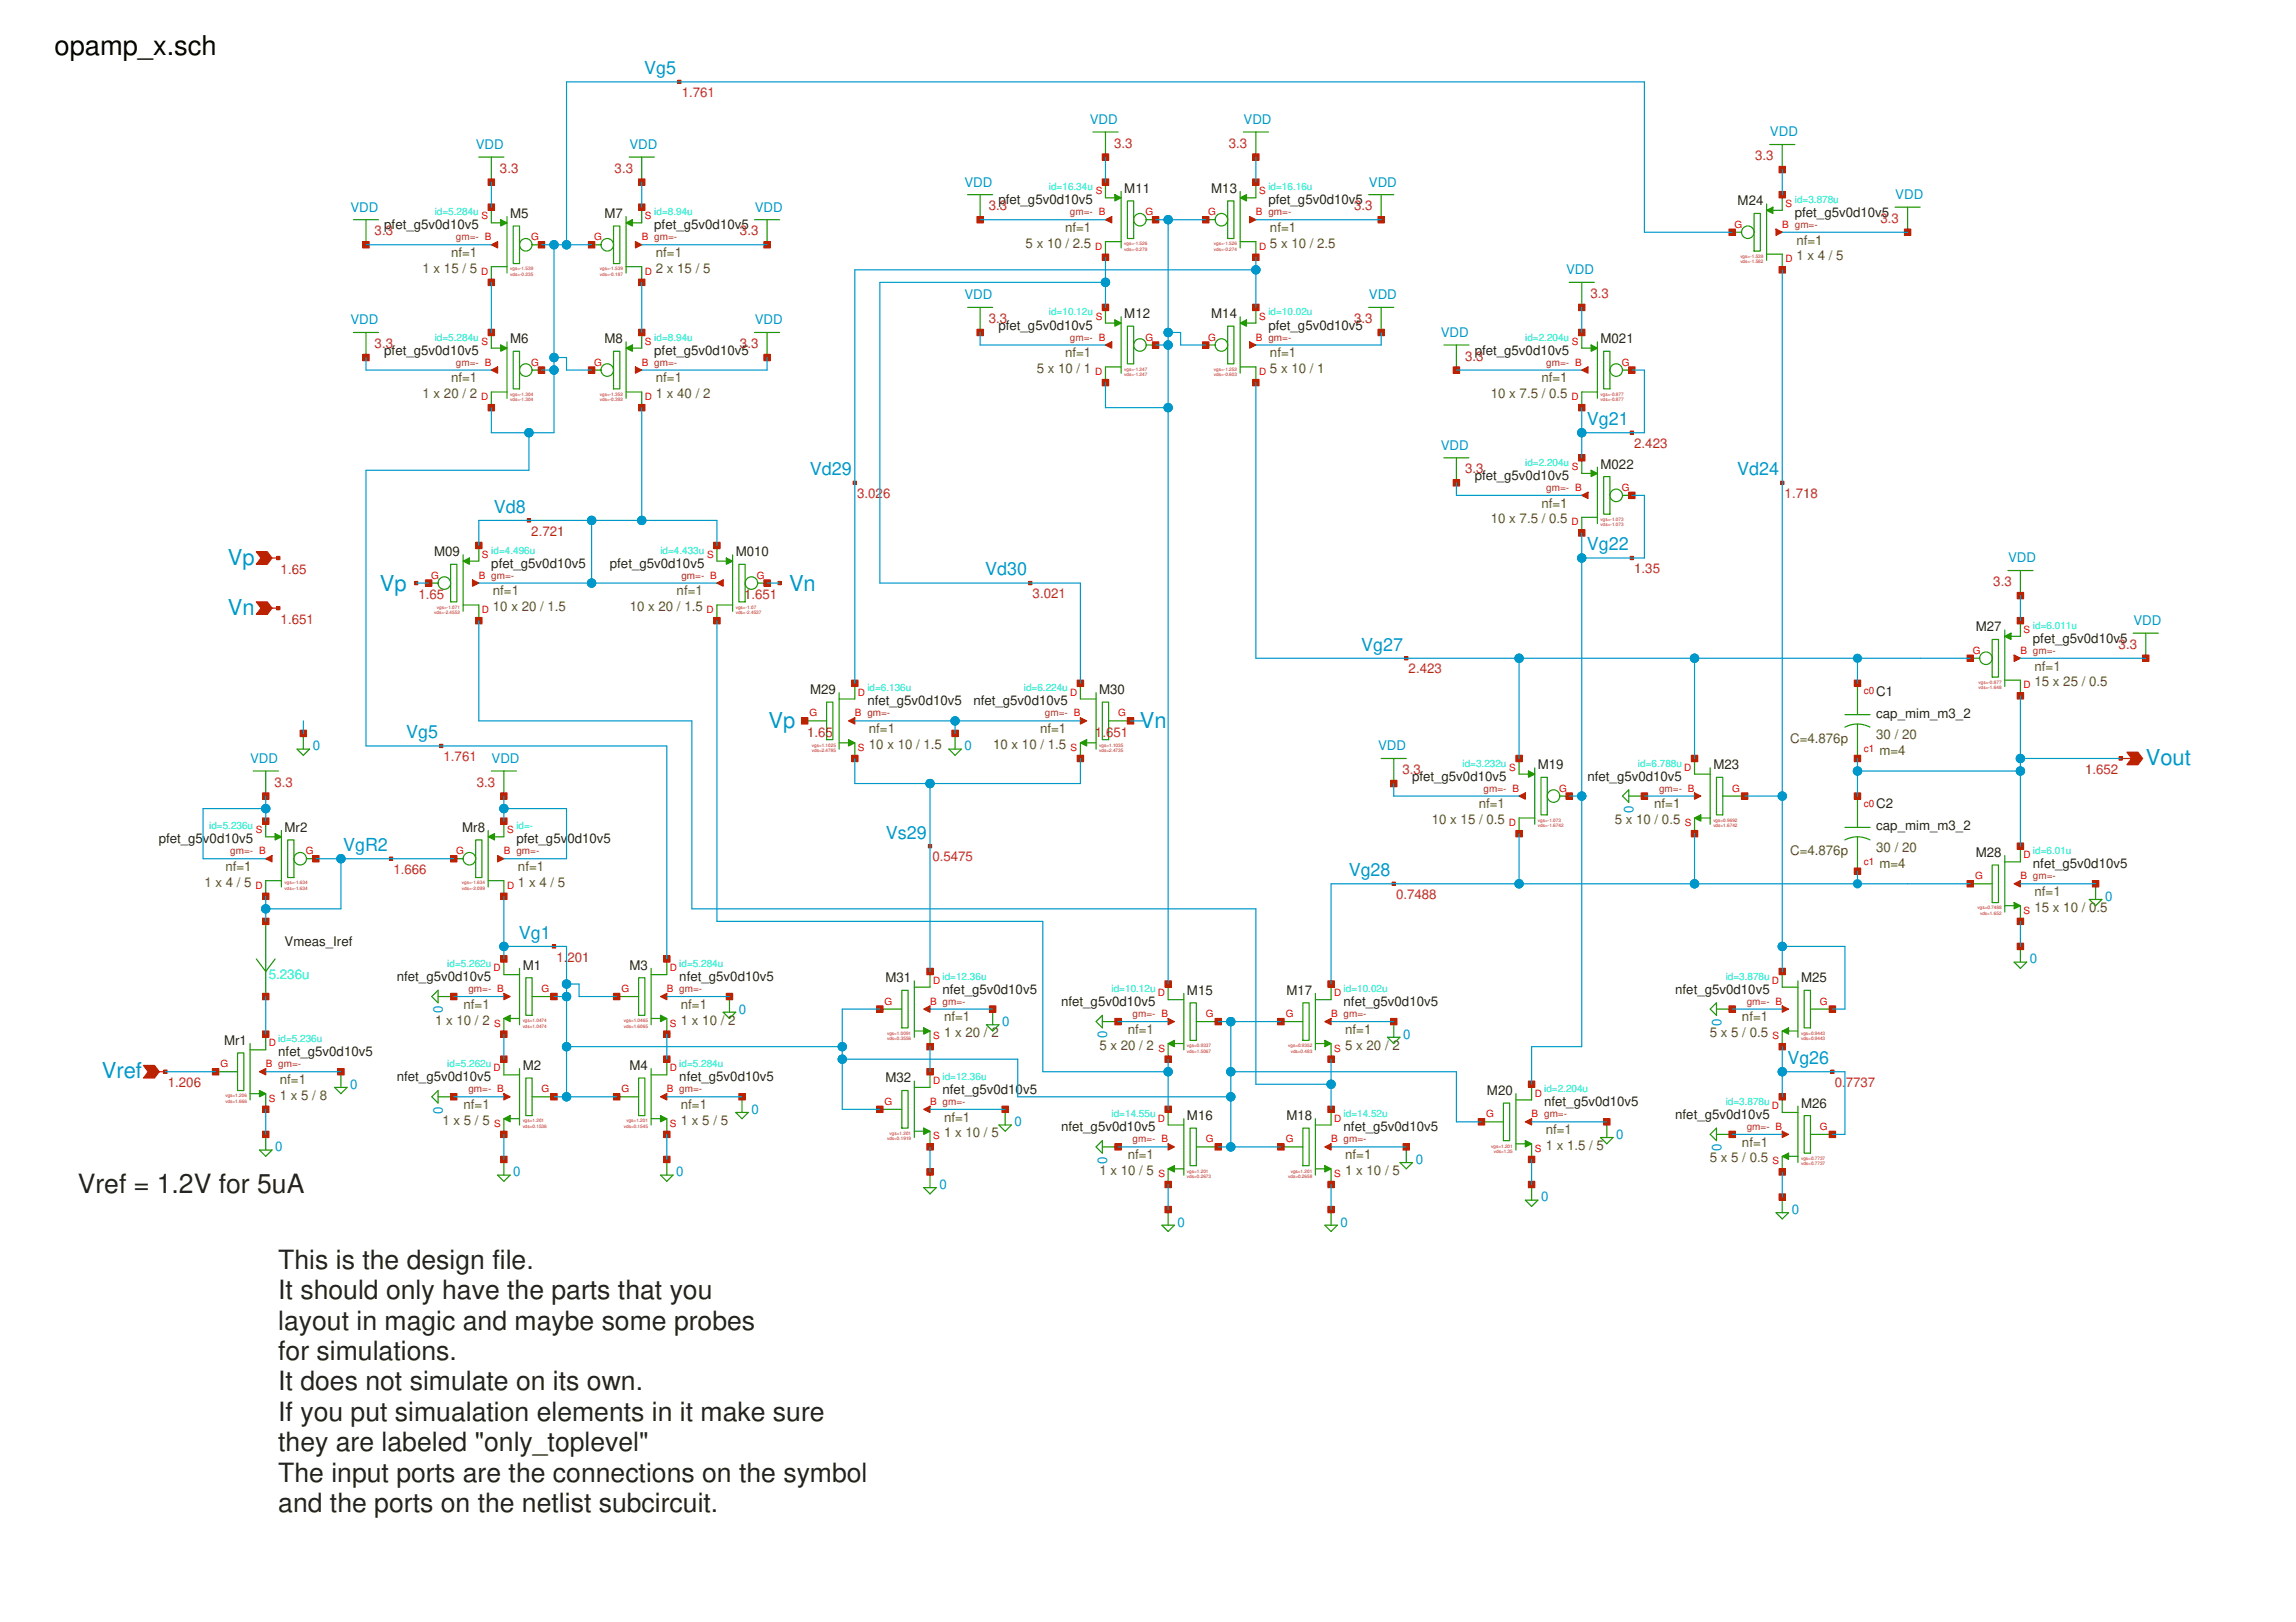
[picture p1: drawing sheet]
<svg xmlns="http://www.w3.org/2000/svg" width="297mm" height="210mm" viewBox="0 0 297 210" stroke-linecap="round" stroke-linejoin="round" font-family="sans-serif">
<defs><g id="words">
<text font-size="3.5" x="7.1" y="7.1">opamp_x.sch</text>
<g font-size="3.4" fill="#222">
<text x="10.1" y="154.4">Vref = 1.2V for 5uA</text>
<text x="36" y="164.2">This is the design file.</text>
<text x="36" y="168.1">It should only have the parts that you</text>
<text x="36" y="172.1">layout in magic and maybe some probes</text>
<text x="36" y="176">for simulations.</text>
<text x="36" y="179.9">It does not simulate on its own.</text>
<text x="36" y="183.9">If you put simualation elements in it make sure</text>
<text x="36" y="187.8">they are labeled &quot;only_toplevel&quot;</text>
<text x="36" y="191.8">The input ports are the connections on the symbol</text>
<text x="36" y="195.7">and the ports on the netlist subcircuit.</text>
</g>
<g font-size="2.8" fill="#0098cb">
<text x="29.5" y="73.1">Vp</text>
<text x="49.2" y="76.4">Vp</text>
<text x="102.1" y="76.4">Vn</text>
<text x="29.5" y="79.6">Vn</text>
<text x="99.4" y="94.3">Vp</text>
<text x="147.5" y="94.3">Vn</text>
<text x="277.6" y="99">Vout</text>
<text x="13.2" y="139.6">Vref</text>
</g>
<g font-size="2.3" fill="#0098cb">
<text x="83.4" y="9.6">Vg5</text>
<text x="205.3" y="55">Vg21</text>
<text x="104.8" y="61.5">Vd29</text>
<text x="224.8" y="61.5">Vd24</text>
<text x="63.9" y="66.4">Vd8</text>
<text x="205.3" y="71.2">Vg22</text>
<text x="127.5" y="74.5">Vd30</text>
<text x="176.1" y="84.2">Vg27</text>
<text x="52.5" y="95.5">Vg5</text>
<text x="44.4" y="110.1">VgR2</text>
<text x="114.6" y="108.5">Vs29</text>
<text x="174.5" y="113.4">Vg28</text>
<text x="67.1" y="121.5">Vg1</text>
<text x="231.2" y="137.7">Vg26</text>
</g>
<g font-size="1.7" fill="#a92222">
<text x="88.2" y="12.6">1.761</text>
<text x="64.7" y="22.3">3.3</text>
<text x="79.5" y="22.3">3.3</text>
<text x="144.1" y="19.1">3.3</text>
<text x="159" y="19.1">3.3</text>
<text x="227.1" y="20.7">3.3</text>
<text x="127.9" y="27.2">3.3</text>
<text x="175.2" y="27.2">3.3</text>
<text x="243.3" y="28.8">3.3</text>
<text x="48.5" y="30.5">3.3</text>
<text x="95.7" y="30.5">3.3</text>
<text x="127.9" y="41.8">3.3</text>
<text x="175.2" y="41.8">3.3</text>
<text x="205.7" y="38.6">3.3</text>
<text x="48.5" y="45">3.3</text>
<text x="95.7" y="45">3.3</text>
<text x="189.5" y="46.7">3.3</text>
<text x="211.4" y="58">2.423</text>
<text x="110.9" y="64.4">3.026</text>
<text x="189.5" y="61.3">3.3</text>
<text x="230.9" y="64.4">1.718</text>
<text x="68.7" y="69.3">2.721</text>
<text x="36.3" y="74.2">1.65</text>
<text x="54.1" y="77.5">1.65</text>
<text x="96.3" y="77.5">1.651</text>
<text x="133.6" y="77.4">3.021</text>
<text x="211.4" y="74.2">1.35</text>
<text x="257.9" y="75.9">3.3</text>
<text x="36.3" y="80.7">1.651</text>
<text x="274.1" y="84">3.3</text>
<text x="182.2" y="87.2">2.423</text>
<text x="104.4" y="95.3">1.65</text>
<text x="141.7" y="95.3">1.651</text>
<text x="35.5" y="101.8">3.3</text>
<text x="57.4" y="98.5">1.761</text>
<text x="61.7" y="101.8">3.3</text>
<text x="181.4" y="100.2">3.3</text>
<text x="269.8" y="100.2">1.652</text>
<text x="50.9" y="113.1">1.666</text>
<text x="120.6" y="111.5">0.5475</text>
<text x="180.6" y="116.3">0.7488</text>
<text x="72" y="124.4">1.201</text>
<text x="21.7" y="140.7">1.206</text>
<text x="237.4" y="140.7">0.7737</text>
</g>
<g font-size="1.7" fill="#0098cb">
<text x="141" y="16">VDD</text>
<text x="160.9" y="16">VDD</text>
<text x="229" y="17.7">VDD</text>
<text x="61.5" y="19.3">VDD</text>
<text x="81.4" y="19.3">VDD</text>
<text x="45.3" y="27.4">VDD</text>
<text x="97.6" y="27.4">VDD</text>
<text x="124.8" y="24.1">VDD</text>
<text x="177.1" y="24.1">VDD</text>
<text x="245.2" y="25.8">VDD</text>
<text x="202.6" y="35.5">VDD</text>
<text x="45.3" y="42">VDD</text>
<text x="97.6" y="42">VDD</text>
<text x="124.8" y="38.7">VDD</text>
<text x="177.1" y="38.7">VDD</text>
<text x="186.4" y="43.6">VDD</text>
<text x="186.4" y="58.2">VDD</text>
<text x="259.8" y="72.8">VDD</text>
<text x="276" y="80.9">VDD</text>
<text x="32.4" y="98.7">VDD</text>
<text x="40.5" y="97.1">0</text>
<text x="63.6" y="98.7">VDD</text>
<text x="124.8" y="97.1">0</text>
<text x="178.3" y="97.1">VDD</text>
<text x="211.3" y="105.2" transform="rotate(-90 211.3 105.2)">0</text>
<text x="272.3" y="116.6">0</text>
<text x="262.6" y="124.7">0</text>
<text x="57.3" y="131.1" transform="rotate(-90 57.3 131.1)">0</text>
<text x="95.6" y="131.2">0</text>
<text x="129.6" y="132.8">0</text>
<text x="143.2" y="134.4" transform="rotate(-90 143.2 134.4)">0</text>
<text x="181.5" y="134.4">0</text>
<text x="222.7" y="132.8" transform="rotate(-90 222.7 132.8)">0</text>
<text x="45.3" y="140.9">0</text>
<text x="35.6" y="149">0</text>
<text x="57.3" y="144.1" transform="rotate(-90 57.3 144.1)">0</text>
<text x="97.2" y="144.1">0</text>
<text x="131.3" y="145.8">0</text>
<text x="209.1" y="147.4">0</text>
<text x="222.7" y="149" transform="rotate(-90 222.7 149)">0</text>
<text x="66.4" y="152.2">0</text>
<text x="87.5" y="152.2">0</text>
<text x="121.5" y="153.9">0</text>
<text x="143.2" y="150.6" transform="rotate(-90 143.2 150.6)">0</text>
<text x="183.1" y="150.6">0</text>
<text x="199.4" y="155.5">0</text>
<text x="152.3" y="158.7">0</text>
<text x="173.4" y="158.7">0</text>
<text x="231.8" y="157.1">0</text>
</g>
<g font-size="1.7" fill="#222">
<text x="49.7" y="29.7">pfet_g5v0d10v5</text>
<text x="66" y="28.2">M5</text>
<text x="78.2" y="28.2">M7</text>
<text x="84.6" y="29.7">pfet_g5v0d10v5</text>
<text x="129.2" y="26.4">pfet_g5v0d10v5</text>
<text x="145.4" y="25">M11</text>
<text x="156.7" y="25">M13</text>
<text x="164.1" y="26.4">pfet_g5v0d10v5</text>
<text x="224.8" y="26.6">M24</text>
<text x="232.2" y="28.1">pfet_g5v0d10v5</text>
<text x="145.4" y="41.2">M12</text>
<text x="156.7" y="41.2">M14</text>
<text x="49.7" y="45.9">pfet_g5v0d10v5</text>
<text x="66" y="44.4">M6</text>
<text x="78.2" y="44.4">M8</text>
<text x="84.6" y="45.9">pfet_g5v0d10v5</text>
<text x="129.2" y="42.6">pfet_g5v0d10v5</text>
<text x="164.1" y="42.6">pfet_g5v0d10v5</text>
<text x="190.8" y="45.9">pfet_g5v0d10v5</text>
<text x="207.1" y="44.4">M021</text>
<text x="190.8" y="62.1">pfet_g5v0d10v5</text>
<text x="207.1" y="60.6">M022</text>
<text x="56.2" y="72">M09</text>
<text x="95.2" y="72">M010</text>
<text x="63.6" y="73.5">pfet_g5v0d10v5</text>
<text x="78.9" y="73.5">pfet_g5v0d10v5</text>
<text x="255.6" y="81.7">M27</text>
<text x="263" y="83.2">pfet_g5v0d10v5</text>
<text x="104.8" y="89.8">M29</text>
<text x="142.2" y="89.8">M30</text>
<text x="112.2" y="91.3">nfet_g5v0d10v5</text>
<text x="125.9" y="91.3">nfet_g5v0d10v5</text>
<text x="242.7" y="90">C1</text>
<text x="242.7" y="92.9">cap_mim_m3_2</text>
<text x="182.7" y="101">pfet_g5v0d10v5</text>
<text x="199" y="99.5">M19</text>
<text x="205.4" y="101">nfet_g5v0d10v5</text>
<text x="221.7" y="99.5">M23</text>
<text x="36.8" y="107.7">Mr2</text>
<text x="59.8" y="107.7">Mr8</text>
<text x="242.7" y="104.6">C2</text>
<text x="242.7" y="107.4">cap_mim_m3_2</text>
<text x="20.5" y="109.1">pfet_g5v0d10v5</text>
<text x="66.8" y="109.1">pfet_g5v0d10v5</text>
<text x="255.6" y="110.9">M28</text>
<text x="263" y="112.4">nfet_g5v0d10v5</text>
<text x="36.8" y="122.4">Vmeas_Iref</text>
<text x="67.6" y="125.5">M1</text>
<text x="81.4" y="125.5">M3</text>
<text x="51.3" y="127">nfet_g5v0d10v5</text>
<text x="87.9" y="127">nfet_g5v0d10v5</text>
<text x="114.5" y="127.1">M31</text>
<text x="121.9" y="128.6">nfet_g5v0d10v5</text>
<text x="137.3" y="130.2">nfet_g5v0d10v5</text>
<text x="153.6" y="128.7">M15</text>
<text x="166.4" y="128.7">M17</text>
<text x="173.8" y="130.2">nfet_g5v0d10v5</text>
<text x="216.7" y="128.6">nfet_g5v0d10v5</text>
<text x="233" y="127.1">M25</text>
<text x="29" y="135.2">Mr1</text>
<text x="36" y="136.7">nfet_g5v0d10v5</text>
<text x="51.3" y="139.9">nfet_g5v0d10v5</text>
<text x="67.6" y="138.5">M2</text>
<text x="81.4" y="138.5">M4</text>
<text x="87.9" y="139.9">nfet_g5v0d10v5</text>
<text x="114.5" y="140.1">M32</text>
<text x="121.9" y="141.6">nfet_g5v0d10v5</text>
<text x="192.4" y="141.7">M20</text>
<text x="199.8" y="143.2">nfet_g5v0d10v5</text>
<text x="233" y="143.3">M26</text>
<text x="137.3" y="146.4">nfet_g5v0d10v5</text>
<text x="153.6" y="144.9">M16</text>
<text x="166.4" y="144.9">M18</text>
<text x="173.8" y="146.4">nfet_g5v0d10v5</text>
<text x="216.7" y="144.8">nfet_g5v0d10v5</text>
</g>
<g font-size="1.7" fill="#660">
<text x="54.7" y="35.3">1 x 15 / 5</text>
<text x="58.3" y="33.3">nf=1</text>
<text x="84.8" y="35.3">2 x 15 / 5</text>
<text x="84.8" y="33.3">nf=1</text>
<text x="132.7" y="32.1">5 x 10 / 2.5</text>
<text x="137.8" y="30">nf=1</text>
<text x="164.3" y="32.1">5 x 10 / 2.5</text>
<text x="164.3" y="30">nf=1</text>
<text x="232.4" y="33.7">1 x 4 / 5</text>
<text x="232.4" y="31.6">nf=1</text>
<text x="137.8" y="46.2">nf=1</text>
<text x="164.3" y="46.2">nf=1</text>
<text x="54.7" y="51.5">1 x 20 / 2</text>
<text x="58.3" y="49.5">nf=1</text>
<text x="84.8" y="51.5">1 x 40 / 2</text>
<text x="84.8" y="49.5">nf=1</text>
<text x="134.1" y="48.3">5 x 10 / 1</text>
<text x="164.3" y="48.3">5 x 10 / 1</text>
<text x="192.9" y="51.5">10 x 7.5 / 0.5</text>
<text x="199.4" y="49.5">nf=1</text>
<text x="199.4" y="65.7">nf=1</text>
<text x="192.9" y="67.7">10 x 7.5 / 0.5</text>
<text x="63.8" y="77">nf=1</text>
<text x="87.5" y="77">nf=1</text>
<text x="63.8" y="79.1">10 x 20 / 1.5</text>
<text x="81.5" y="79.1">10 x 20 / 1.5</text>
<text x="263.2" y="88.8">15 x 25 / 0.5</text>
<text x="263.2" y="86.8">nf=1</text>
<text x="112.4" y="94.9">nf=1</text>
<text x="134.6" y="94.9">nf=1</text>
<text x="242.7" y="95.7">30 / 20</text>
<text x="112.4" y="96.9">10 x 10 / 1.5</text>
<text x="128.5" y="96.9">10 x 10 / 1.5</text>
<text x="231.6" y="96.1">C=4.876p</text>
<text x="243.1" y="97.7">m=4</text>
<text x="185.2" y="106.6">10 x 15 / 0.5</text>
<text x="191.3" y="104.6">nf=1</text>
<text x="208.9" y="106.6">5 x 10 / 0.5</text>
<text x="214" y="104.6">nf=1</text>
<text x="29.2" y="112.7">nf=1</text>
<text x="67" y="112.7">nf=1</text>
<text x="231.6" y="110.7">C=4.876p</text>
<text x="242.7" y="110.3">30 / 20</text>
<text x="243.1" y="112.3">m=4</text>
<text x="26.4" y="114.7">1 x 4 / 5</text>
<text x="67" y="114.7">1 x 4 / 5</text>
<text x="263.2" y="118">15 x 10 / 0.5</text>
<text x="263.2" y="116">nf=1</text>
<text x="60" y="130.6">nf=1</text>
<text x="88.1" y="130.6">nf=1</text>
<text x="56.3" y="132.6">1 x 10 / 2</text>
<text x="88.1" y="132.6">1 x 10 / 2</text>
<text x="122.1" y="134.2">1 x 20 / 2</text>
<text x="122.1" y="132.2">nf=1</text>
<text x="142.2" y="135.8">5 x 20 / 2</text>
<text x="145.9" y="133.8">nf=1</text>
<text x="174" y="135.8">5 x 20 / 2</text>
<text x="174" y="133.8">nf=1</text>
<text x="221.2" y="134.2">5 x 5 / 0.5</text>
<text x="225.4" y="132.2">nf=1</text>
<text x="36.2" y="142.3">1 x 5 / 8</text>
<text x="36.2" y="140.3">nf=1</text>
<text x="60" y="143.5">nf=1</text>
<text x="88.1" y="143.5">nf=1</text>
<text x="57.2" y="145.6">1 x 5 / 5</text>
<text x="88.1" y="145.6">1 x 5 / 5</text>
<text x="122.1" y="147.2">1 x 10 / 5</text>
<text x="122.1" y="145.1">nf=1</text>
<text x="200" y="148.8">1 x 1.5 / 5</text>
<text x="200" y="146.8">nf=1</text>
<text x="225.4" y="148.4">nf=1</text>
<text x="142.2" y="152">1 x 10 / 5</text>
<text x="145.9" y="150">nf=1</text>
<text x="174" y="152">1 x 10 / 5</text>
<text x="174" y="150">nf=1</text>
<text x="221.2" y="150.4">5 x 5 / 0.5</text>
</g>
<text font-size="1.7" fill="#00fecb" x="34.8" y="126.7">5.236u</text>
<g font-size="1.3" fill="#00fecb">
<text x="56.2" y="27.9">id=5.284u</text>
<text x="84.6" y="27.9">id=8.94u</text>
<text x="135.7" y="24.6">id=16.34u</text>
<text x="164.1" y="24.6">id=16.16u</text>
<text x="232.2" y="26.2">id=3.878u</text>
<text x="135.7" y="40.8">id=10.12u</text>
<text x="164.1" y="40.8">id=10.02u</text>
<text x="56.2" y="44.1">id=5.284u</text>
<text x="84.6" y="44.1">id=8.94u</text>
<text x="197.3" y="44.1">id=2.204u</text>
<text x="197.3" y="60.3">id=2.204u</text>
<text x="63.6" y="71.6">id=4.496u</text>
<text x="85.4" y="71.6">id=4.433u</text>
<text x="263" y="81.4">id=6.011u</text>
<text x="112.2" y="89.5">id=6.136u</text>
<text x="132.5" y="89.5">id=6.224u</text>
<text x="189.2" y="99.2">id=3.232u</text>
<text x="211.9" y="99.2">id=6.788u</text>
<text x="27.1" y="107.3">id=5.236u</text>
<text x="66.8" y="107.3">id=-</text>
<text x="263" y="110.5">id=6.01u</text>
<text x="57.9" y="125.1">id=5.262u</text>
<text x="87.9" y="125.1">id=5.284u</text>
<text x="121.9" y="126.8">id=12.36u</text>
<text x="143.8" y="128.4">id=10.12u</text>
<text x="173.8" y="128.4">id=10.02u</text>
<text x="223.3" y="126.8">id=3.878u</text>
<text x="36" y="134.9">id=5.236u</text>
<text x="57.9" y="138.1">id=5.262u</text>
<text x="87.9" y="138.1">id=5.284u</text>
<text x="121.9" y="139.7">id=12.36u</text>
<text x="199.8" y="141.4">id=2.204u</text>
<text x="223.3" y="143">id=3.878u</text>
<text x="143.8" y="144.6">id=14.55u</text>
<text x="173.8" y="144.6">id=14.52u</text>
</g>
<g font-size="1.3" fill="#fe0000">
<text x="62.3" y="28.4">S</text>
<text x="83.4" y="28.4">S</text>
<text x="141.8" y="25.2">S</text>
<text x="148.2" y="27.9">G</text>
<text x="156.3" y="27.9">G</text>
<text x="162.5" y="27.9">B gm=-</text>
<text x="162.9" y="25.2">S</text>
<text x="224.4" y="29.5">G</text>
<text x="230.6" y="29.5">B gm=-</text>
<text x="231" y="26.8">S</text>
<text x="62.2" y="35.6">D</text>
<text x="68.7" y="31.1">G</text>
<text x="76.9" y="31.1">G</text>
<text x="83" y="31.1">B gm=-</text>
<text x="83.4" y="35.6">D</text>
<text x="141.7" y="32.3">D</text>
<text x="162.9" y="32.3">D</text>
<text x="231" y="33.9">D</text>
<text x="141.8" y="41.4">S</text>
<text x="162.9" y="41.4">S</text>
<text x="62.3" y="44.6">S</text>
<text x="68.7" y="47.3">G</text>
<text x="76.9" y="47.3">G</text>
<text x="83" y="47.3">B gm=-</text>
<text x="83.4" y="44.6">S</text>
<text x="148.2" y="44.1">G</text>
<text x="156.3" y="44.1">G</text>
<text x="162.5" y="44.1">B gm=-</text>
<text x="203.4" y="44.6">S</text>
<text x="209.8" y="47.3">G</text>
<text x="62.2" y="51.8">D</text>
<text x="83.4" y="51.8">D</text>
<text x="141.7" y="48.5">D</text>
<text x="162.9" y="48.5">D</text>
<text x="203.3" y="51.8">D</text>
<text x="203.4" y="60.8">S</text>
<text x="209.8" y="63.5">G</text>
<text x="203.3" y="68">D</text>
<text x="55.8" y="74.9">G</text>
<text x="61.9" y="74.9">B gm=-</text>
<text x="62.3" y="72.2">S</text>
<text x="91.5" y="72.2">S</text>
<text x="97.9" y="74.9">G</text>
<text x="62.3" y="79.3">D</text>
<text x="91.4" y="79.3">D</text>
<text x="261.8" y="81.9">S</text>
<text x="241.1" y="89.9">c0</text>
<text x="255.2" y="84.6">G</text>
<text x="261.4" y="84.6">B gm=-</text>
<text x="261.8" y="89.1">D</text>
<text x="104.7" y="92.7">G</text>
<text x="110.6" y="92.7">B gm=-</text>
<text x="111" y="90">D</text>
<text x="138.4" y="90">D</text>
<text x="144.6" y="92.7">G</text>
<text x="111" y="97.2">S</text>
<text x="138.5" y="97.2">S</text>
<text x="195.3" y="99.7">S</text>
<text x="217.9" y="99.7">D</text>
<text x="241.1" y="97.4">c1</text>
<text x="33.1" y="107.9">S</text>
<text x="65.6" y="107.9">S</text>
<text x="195.2" y="106.9">D</text>
<text x="201.7" y="102.4">G</text>
<text x="218" y="106.9">S</text>
<text x="224.1" y="102.4">G</text>
<text x="241.1" y="104.5">c0</text>
<text x="39.5" y="110.5">G</text>
<text x="59" y="110.5">G</text>
<text x="65.2" y="110.5">B gm=-</text>
<text x="241.1" y="112">c1</text>
<text x="255.5" y="113.8">G</text>
<text x="261.4" y="113.8">B gm=-</text>
<text x="261.8" y="111.1">D</text>
<text x="33" y="115">D</text>
<text x="65.6" y="115">D</text>
<text x="261.8" y="118.3">S</text>
<text x="63.9" y="125.7">D</text>
<text x="86.7" y="125.7">D</text>
<text x="70.1" y="128.4">G</text>
<text x="80.4" y="128.4">G</text>
<text x="86.3" y="128.4">B gm=-</text>
<text x="114.4" y="130">G</text>
<text x="120.3" y="130">B gm=-</text>
<text x="120.7" y="127.3">D</text>
<text x="149.8" y="128.9">D</text>
<text x="156" y="131.6">G</text>
<text x="166.3" y="131.6">G</text>
<text x="172.2" y="131.6">B gm=-</text>
<text x="172.6" y="128.9">D</text>
<text x="229.2" y="127.3">D</text>
<text x="235.4" y="130">G</text>
<text x="34.8" y="135.4">D</text>
<text x="63.9" y="132.8">S</text>
<text x="86.7" y="132.8">S</text>
<text x="120.7" y="134.5">S</text>
<text x="149.9" y="136.1">S</text>
<text x="172.6" y="136.1">S</text>
<text x="229.3" y="134.5">S</text>
<text x="28.5" y="138.1">G</text>
<text x="34.4" y="138.1">B gm=-</text>
<text x="34.8" y="142.6">S</text>
<text x="63.9" y="138.7">D</text>
<text x="70.1" y="141.4">G</text>
<text x="80.4" y="141.4">G</text>
<text x="86.3" y="141.4">B gm=-</text>
<text x="86.7" y="138.7">D</text>
<text x="114.4" y="143">G</text>
<text x="120.3" y="143">B gm=-</text>
<text x="120.7" y="140.3">D</text>
<text x="198.6" y="141.9">D</text>
<text x="229.2" y="143.5">D</text>
<text x="63.9" y="145.8">S</text>
<text x="86.7" y="145.8">S</text>
<text x="120.7" y="147.4">S</text>
<text x="149.8" y="145.1">D</text>
<text x="156" y="147.8">G</text>
<text x="166.3" y="147.8">G</text>
<text x="172.2" y="147.8">B gm=-</text>
<text x="172.6" y="145.1">D</text>
<text x="192.3" y="144.6">G</text>
<text x="198.1" y="144.6">B gm=-</text>
<text x="198.6" y="149.1">S</text>
<text x="235.4" y="146.2">G</text>
<text x="149.9" y="152.3">S</text>
<text x="172.6" y="152.3">S</text>
<text x="229.3" y="150.7">S</text>
</g>
<g font-size="1.3" fill="#a92222">
<text x="138.4" y="27.9">gm=- B</text>
<text x="59" y="31.1">gm=- B</text>
<text x="59" y="47.3">gm=- B</text>
<text x="138.4" y="44.1">gm=- B</text>
<text x="200" y="47.3">gm=- B</text>
<text x="200" y="63.5">gm=- B</text>
<text x="88.2" y="74.9">gm=- B</text>
<text x="135.2" y="92.7">gm=- B</text>
<text x="191.9" y="102.4">gm=- B</text>
<text x="214.6" y="102.4">gm=- B</text>
<text x="29.8" y="110.5">gm=- B</text>
<text x="60.6" y="128.4">gm=- B</text>
<text x="146.5" y="131.6">gm=- B</text>
<text x="226" y="130">gm=- B</text>
<text x="60.6" y="141.4">gm=- B</text>
<text x="146.5" y="147.8">gm=- B</text>
<text x="226" y="146.2">gm=- B</text>
</g>
<g font-size=".6" fill="#a92222">
<text x="66" y="35">vgs=-1.539</text>
<text x="66" y="35.7">vds=-0.235</text>
<text x="77.6" y="35">vgs=-1.539</text>
<text x="77.6" y="35.7">vds=-0.187</text>
<text x="145.4" y="31.8">vgs=-1.526</text>
<text x="145.4" y="32.4">vds=-0.279</text>
<text x="157" y="31.8">vgs=-1.526</text>
<text x="157" y="32.4">vds=-0.274</text>
<text x="225.2" y="33.4">vgs=-1.539</text>
<text x="225.2" y="34.1">vds=-1.582</text>
<text x="145.4" y="48">vgs=-1.247</text>
<text x="157" y="48">vgs=-1.252</text>
<text x="66" y="51.2">vgs=-1.304</text>
<text x="66" y="51.9">vds=-1.304</text>
<text x="77.6" y="51.2">vgs=-1.352</text>
<text x="77.6" y="51.9">vds=-0.392</text>
<text x="145.4" y="48.7">vds=-1.247</text>
<text x="157" y="48.7">vds=-0.603</text>
<text x="207.1" y="51.2">vgs=-0.877</text>
<text x="207.1" y="51.9">vds=-0.877</text>
<text x="207.1" y="67.4">vgs=-1.073</text>
<text x="207.1" y="68.1">vds=-1.073</text>
<text x="56.2" y="79.5">vds=-2.4552</text>
<text x="56.5" y="78.8">vgs=-1.071</text>
<text x="95.2" y="78.8">vgs=-1.07</text>
<text x="95.2" y="79.5">vds=-2.4537</text>
<text x="256" y="88.5">vgs=-0.877</text>
<text x="256" y="89.2">vds=-1.648</text>
<text x="105" y="96.6">vgs=1.1025</text>
<text x="105" y="97.3">vds=2.4785</text>
<text x="142.2" y="96.6">vgs=1.1035</text>
<text x="142.2" y="97.3">vds=2.4735</text>
<text x="199" y="106.3">vgs=-1.073</text>
<text x="199" y="107">vds=-1.6742</text>
<text x="221.7" y="106.3">vgs=0.9692</text>
<text x="221.7" y="107">vds=1.6742</text>
<text x="36.8" y="114.5">vgs=-1.634</text>
<text x="36.8" y="115.1">vds=-1.634</text>
<text x="59.8" y="114.5">vgs=-1.634</text>
<text x="59.8" y="115.1">vds=-2.099</text>
<text x="255.8" y="117.7">vgs=0.7488</text>
<text x="256.2" y="118.4">vds=1.652</text>
<text x="67.6" y="132.3">vgs=1.0474</text>
<text x="67.6" y="133">vds=1.0474</text>
<text x="80.7" y="132.3">vgs=1.0465</text>
<text x="80.7" y="133">vds=1.6065</text>
<text x="114.8" y="133.9">vgs=1.0091</text>
<text x="114.8" y="134.6">vds=0.3556</text>
<text x="153.6" y="135.5">vgs=0.9337</text>
<text x="153.6" y="136.2">vds=1.5067</text>
<text x="166.6" y="135.5">vgs=0.9352</text>
<text x="167" y="136.2">vds=0.483</text>
<text x="233" y="133.9">vgs=0.9443</text>
<text x="233" y="134.6">vds=0.9443</text>
<text x="29.2" y="142">vgs=1.206</text>
<text x="29.2" y="142.7">vds=1.666</text>
<text x="67.6" y="145.3">vgs=1.201</text>
<text x="67.6" y="145.9">vds=0.1536</text>
<text x="80.7" y="145.9">vds=0.1545</text>
<text x="81" y="145.3">vgs=1.201</text>
<text x="114.8" y="147.6">vds=0.1919</text>
<text x="115.1" y="146.9">vgs=1.201</text>
<text x="192.9" y="148.5">vgs=1.201</text>
<text x="193.3" y="149.2">vds=1.35</text>
<text x="153.6" y="151.7">vgs=1.201</text>
<text x="153.6" y="152.4">vds=0.2673</text>
<text x="166.6" y="152.4">vds=0.2658</text>
<text x="167" y="151.7">vgs=1.201</text>
<text x="233" y="150.1">vgs=0.7737</text>
<text x="233" y="150.8">vds=0.7737</text>
</g>
</g></defs>
<path d="M65.2 124.1v2h2M65.2 131.8v2M66 131.8h1.2M67.2 125.3v7.3M68.8 129h2.9M93.6 131h1.6l-.8 .8zM94.4 129v2" fill="none" stroke="#229800" stroke-width=".15"/>
<path d="M65.2 131.8l.8-.4v.8z" fill="#229800"/>
<path d="M65.2 131.8l.8-.4v.8zM65.2 137.1v2h2M67.2 138.3v7.3M68 126.5h.8v4.9h-.8zM65.2 144.8v2M66 144.8h1.2M68.8 141.9h2.9" fill="none" stroke="#229800" stroke-width=".15"/>
<path d="M65.2 144.8l.8-.4v.8z" fill="#229800"/>
<path d="M68 139.5h.8v4.9h-.8zM84.2 138.3v7.3M86.3 137.1v2h-2.1M65.2 144.8l.8-.4v.8zM79.8 141.9h2.8M84.2 144.8h1.3M86.3 144.8v2" fill="none" stroke="#229800" stroke-width=".15"/>
<path d="M85.5 144.4l.8 .4-.8 .4z" fill="#229800"/>
<path d="M79.8 129h2.8M82.6 139.5h.8v4.9h-.8zM84.2 131.8h1.3M84.2 125.3v7.3M86.3 124.1v2h-2.1M86.3 131.8v2M85.5 144.4l.8 .4-.8 .4zM85.5 152.1h1.6l-.8 .8zM86.3 150v2.1" fill="none" stroke="#229800" stroke-width=".15"/>
<path d="M85.5 131.4l.8 .4-.8 .4z" fill="#229800"/>
<g fill="none" stroke="#229800" stroke-width=".15">
<path d="M27.9 138.7h2.8M32.4 135v7.3M34.4 133.8v2.1h-2M56.7 129h2M56.7 128.2v1.6l-.8-.8zM82.6 126.5h.8v4.9h-.8zM85.5 131.4l.8 .4-.8 .4zM32.4 141.5h1.2M34.4 141.5v2.1M55.9 141.9l.8-.8v1.6zM56.7 141.9h2M95.2 144h1.6l-.8 .8z"/>
<path d="M96 141.9v2.1"/>
</g>
<path d="M33.6 141.1l.8 .4-.8 .4z" fill="#229800"/>
<path d="M32.8 99.8h3.2M34.4 99.8v3.2M34.4 106.3v2h1.2M36.4 114h-2v2M36.4 107.5v7.3M39.6 111.1h1.3M30.7 136.3h.8v4.8h-.8zM44.1 138.7v2M33.6 141.1l.8 .4-.8 .4zM33.6 148.8h1.6l-.8 .8zM34.4 146.8v2M43.3 140.7h1.6l-.8 .8z" fill="none" stroke="#229800" stroke-width=".15"/>
<path d="M35.6 107.9l.8 .4-.8 .4z" fill="#229800"/>
<g fill="none" stroke="#229800" stroke-width=".15">
<path d="M63.6 99.8h3.2M65.2 99.8v3.2M35.6 107.9l.8 .4-.8 .4zM37.2 108.7h.8v4.9h-.8zM58.7 111.1h1.2M63.2 114h2v2M63.2 107.5v7.3M65.2 106.3v2h-1.2"/>
<circle cx="38.8" cy="111.1" r=".81"/>
</g>
<path d="M63.2 108.3l.8-.4v.8z" fill="#229800"/>
<g fill="none" stroke="#229800" stroke-width=".15">
<path d="M61.5 108.7h.8v4.9h-.8zM63.2 108.3l.8-.4v.8zM118.3 139.9v7.3M120.3 138.7v2h-2M127.6 132.6h1.6l-.8 .8zM128.4 130.6v2M113.8 143.6h2.9M118.3 146.4h1.2M120.3 146.4v2"/>
<circle cx="60.7" cy="111.1" r=".81"/>
</g>
<path d="M119.5 146l.8 .4-.8 .4z" fill="#229800"/>
<path d="M113.8 130.6h2.9M118.3 133.4h1.2M118.3 126.9v7.3M120.3 125.7v2h-2M120.3 133.4v2M116.7 141.1h.8v4.9h-.8zM119.5 146l.8 .4-.8 .4zM119.5 153.7h1.6l-.8 .8zM120.3 151.7v2" fill="none" stroke="#229800" stroke-width=".15"/>
<path d="M119.5 133l.8 .4-.8 .4z" fill="#229800"/>
<path d="M116.7 128.2h.8v4.8h-.8zM119.5 133l.8 .4-.8 .4zM151.1 127.3v2.1h2.1M151.1 135v2.1M151.9 135h1.3M153.2 128.6v7.3M154.8 132.2h2.8M179.5 134.2h1.6l-.8 .8zM180.3 132.2v2M129.2 145.6h1.7l-.9 .8zM130 143.6v2" fill="none" stroke="#229800" stroke-width=".15"/>
<path d="M151.1 135l.8-.4v.8z" fill="#229800"/>
<path d="M151.1 135l.8-.4v.8zM154 129.8h.8v4.8h-.8zM151.1 143.6v2h2.1M151.1 151.3v2M151.9 151.3h1.3M153.2 144.8v7.3M154.8 148.4h2.8" fill="none" stroke="#229800" stroke-width=".15"/>
<path d="M151.1 151.3l.8-.4v.8z" fill="#229800"/>
<path d="M151.1 151.3l.8-.4v.8zM154 146h.8v4.9h-.8zM165.7 148.4h2.9M170.2 151.3h1.2M170.2 144.8v7.3M172.2 143.6v2h-2M172.2 151.3v2" fill="none" stroke="#229800" stroke-width=".15"/>
<path d="M171.4 150.9l.8 .4-.8 .4z" fill="#229800"/>
<path d="M165.7 132.2h2.9M170.2 135h1.2M170.2 128.6v7.3M172.2 127.3v2.1h-2M172.2 135v2.1M168.6 146h.8v4.9h-.8zM171.4 150.9l.8 .4-.8 .4zM171.4 158.6h1.6l-.8 .8zM172.2 156.5v2.1" fill="none" stroke="#229800" stroke-width=".15"/>
<path d="M171.4 134.6l.8 .4-.8 .4z" fill="#229800"/>
<g fill="none" stroke="#229800" stroke-width=".15">
<path d="M142.6 132.2h2M142.6 131.4v1.6l-.8-.8zM168.6 129.8h.8v4.8h-.8zM171.4 134.6l.8 .4-.8 .4zM142.6 147.6v1.6l-.8-.8zM142.6 148.4h2M181.1 150.4h1.6l-.8 .9zM181.9 148.4v2M191.7 145.2h2.8M196.1 148h1.2M196.1 141.5v7.3M198.1 140.3v2h-2"/>
<path d="M198.1 148v2"/>
</g>
<path d="M197.3 147.6l.8 .4-.8 .4z" fill="#229800"/>
<g fill="none" stroke="#229800" stroke-width=".15">
<path d="M150.3 158.6h1.6l-.8 .8zM151.1 156.5v2.1M194.5 142.7h.8v4.9h-.8zM197.3 147.6l.8 .4-.8 .4zM197.3 155.3h1.7l-.9 .8zM198.1 153.3v2M207.1 147.2h1.6l-.8 .8zM207.9 145.2v2M230.6 141.9v2.1h2M230.6 149.6v2.1M231.4 149.6h1.2M232.6 143.2v7.2"/>
<path d="M234.2 146.8h2.9"/>
</g>
<path d="M230.6 149.6l.8-.4v.8z" fill="#229800"/>
<path d="M230.6 125.7v2h2M230.6 133.4v2M231.4 133.4h1.2M232.6 126.9v7.3M234.2 130.6h2.9M221.3 146.8l.8-.8v1.6zM222.1 146.8h2M229.8 156.9h1.6l-.8 .8zM230.6 149.6l.8-.4v.8zM230.6 154.9v2M233.4 144.4h.8v4.8h-.8z" fill="none" stroke="#229800" stroke-width=".15"/>
<path d="M230.6 133.4l.8-.4v.8z" fill="#229800"/>
<path d="M219.2 98.2v2h2.1M221.3 99.4v7.3M219.2 105.9v2M220 105.9h1.3M222.9 103h2.8M221.3 130.6l.8-.8v1.6zM222.1 130.6h2M230.6 133.4l.8-.4v.8zM233.4 128.2h.8v4.8h-.8z" fill="none" stroke="#229800" stroke-width=".15"/>
<path d="M219.2 105.9l.8-.4v.8z" fill="#229800"/>
<path d="M210.7 103h2M210.7 102.2v1.6l-.8-.8zM219.2 105.9l.8-.4v.8zM222.1 100.6h.8v4.9h-.8zM254.9 114.4h2.8M259.4 117.2h1.2M259.4 110.7v7.3M261.4 109.5v2h-2M261.4 117.2v2" fill="none" stroke="#229800" stroke-width=".15"/>
<path d="M260.6 116.8l.8 .4-.8 .4z" fill="#229800"/>
<g fill="none" stroke="#229800" stroke-width=".15">
<path d="M122.7 96.9h1.7l-.8 .9zM123.6 94.9v2M139.8 88.4v2.1h2M139.8 96.1v2.1M140.6 96.1h1.2M141.8 89.6v7.3M143.4 93.3h2.9M257.7 111.9h.8v4.9h-.8zM260.6 116.8l.8 .4-.8 .4zM270.3 116.4h1.6l-.8 .8zM271.1 114.4v2M260.6 124.5h1.6l-.8 .8z"/>
<path d="M261.4 122.5v2"/>
</g>
<path d="M139.8 96.1l.8-.4v.8z" fill="#229800"/>
<path d="M104.1 93.3h2.8M108.6 96.1h1.2M108.6 89.6v7.3M110.6 88.4v2.1h-2M110.6 96.1v2.1M139.8 96.1l.8-.4v.8zM142.6 90.9h.8v4.8h-.8z" fill="none" stroke="#229800" stroke-width=".15"/>
<path d="M109.8 95.7l.8 .4-.8 .4z" fill="#229800"/>
<path d="M61.9 20.3h3.3M63.6 20.3v3.3M63.6 26.8v2h1.2M65.6 34.5h-2v2M65.6 28v7.3M68.8 31.7h1.3M106.9 90.9h.9v4.8h-.9zM109.8 95.7l.8 .4-.8 .4z" fill="none" stroke="#229800" stroke-width=".15"/>
<path d="M64.8 28.4l.8 .4-.8 .4z" fill="#229800"/>
<g fill="none" stroke="#229800" stroke-width=".15">
<path d="M64.8 28.4l.8 .4-.8 .4zM66.4 29.2h.8v4.9h-.8zM63.6 43v2.1h1.2M65.6 50.7h-2v2.1M65.6 44.2v7.3M68.8 47.9h1.3"/>
<circle cx="68" cy="31.7" r=".81"/>
</g>
<path d="M64.8 44.6l.8 .5-.8 .4z" fill="#229800"/>
<g fill="none" stroke="#229800" stroke-width=".15">
<path d="M45.7 28.4h3.3M47.4 28.4v3.3M76.5 31.7h1.3M81 34.5h2v2M81 28v7.3M81.4 20.3h3.2M83 20.3v3.3M83 26.8v2h-1.2M45.7 43h3.3M47.4 43v3.3M64.8 44.6l.8 .5-.8 .4zM66.4 45.5h.8v4.8h-.8z"/>
<circle cx="68" cy="47.9" r=".81"/>
</g>
<path d="M81 28.8l.8-.4v.8z" fill="#229800"/>
<g fill="none" stroke="#229800" stroke-width=".15">
<path d="M79.4 29.2h.8v4.9h-.8zM81 28.8l.8-.4v.8zM76.5 47.9h1.3M81 50.7h2v2.1M81 44.2v7.3M83 43v2.1h-1.2"/>
<circle cx="78.6" cy="31.7" r=".81"/>
</g>
<path d="M81 45.1l.8-.5v.9z" fill="#229800"/>
<g fill="none" stroke="#229800" stroke-width=".15">
<path d="M97.6 28.4h3.3M99.2 28.4v3.3M79.4 45.5h.8v4.8h-.8zM81 45.1l.8-.5v.9zM97.6 43h3.3M99.2 43v3.3M55.5 75.5h1.2M59.9 78.3h2v2M59.9 71.8v7.3M61.9 70.6v2h-1.2"/>
<circle cx="78.6" cy="47.9" r=".81"/>
</g>
<path d="M59.9 72.6l.8-.4v.8z" fill="#229800"/>
<g fill="none" stroke="#229800" stroke-width=".15">
<path d="M58.3 73h.8v4.9h-.8zM59.9 72.6l.8-.4v.8zM92.8 70.6v2h1.2M94.8 78.3h-2v2M94.8 71.8v7.3M98 75.5h1.2"/>
<circle cx="57.5" cy="75.5" r=".81"/>
</g>
<path d="M94 72.2l.8 .4-.8 .4z" fill="#229800"/>
<g fill="none" stroke="#229800" stroke-width=".15">
<path d="M160.9 17.1h3.2M162.5 17.1v3.2M156 28.4h1.2M160.4 31.3h2.1v2M160.4 24.8v7.3M162.5 23.6v2h-1.2M94 72.2l.8 .4-.8 .4zM95.6 73h.8v4.9h-.8z"/>
<circle cx="97.2" cy="75.5" r=".81"/>
</g>
<path d="M160.4 25.6l.9-.4v.8z" fill="#229800"/>
<g fill="none" stroke="#229800" stroke-width=".15">
<path d="M158.8 26h.8v4.9h-.8zM160.4 25.6l.9-.4v.8zM162.5 39.8v2h-1.2M156 44.6h1.2M160.4 47.5h2.1v2M160.4 41v7.3"/>
<circle cx="158" cy="28.4" r=".81"/>
</g>
<path d="M160.4 41.8l.9-.4v.8z" fill="#229800"/>
<g fill="none" stroke="#229800" stroke-width=".15">
<path d="M141.4 17.1h3.2M143 17.1v3.2M143 23.6v2h1.2M145 31.3h-2v2M145 24.8v7.3M148.3 28.4h1.2M177.1 39.8h3.2M177.1 25.2h3.2M178.7 25.2v3.2M178.7 39.8v3.2M158.8 42.2h.8v4.9h-.8zM160.4 41.8l.9-.4v.8z"/>
<circle cx="158" cy="44.6" r=".81"/>
</g>
<path d="M144.2 25.2l.8 .4-.8 .4z" fill="#229800"/>
<g fill="none" stroke="#229800" stroke-width=".15">
<path d="M143 39.8v2h1.2M144.2 25.2l.8 .4-.8 .4zM145.9 26h.8v4.9h-.8zM145 47.5h-2v2M145 41v7.3M148.3 44.6h1.2"/>
<circle cx="147.5" cy="28.4" r=".81"/>
</g>
<path d="M144.2 41.4l.8 .4-.8 .4z" fill="#229800"/>
<g fill="none" stroke="#229800" stroke-width=".15">
<path d="M125.2 39.8h3.2M125.2 25.2h3.2M126.8 25.2v3.2M126.8 39.8v3.2M203 36.5h3.3M204.6 36.5v3.3M144.2 41.4l.8 .4-.8 .4zM145.9 42.2h.8v4.9h-.8zM204.6 43v2.1h1.2M206.7 50.7h-2.1v2.1M206.7 44.2v7.3M209.9 47.9h1.2"/>
<circle cx="147.5" cy="44.6" r=".81"/>
</g>
<path d="M205.8 44.6l.9 .5-.9 .4z" fill="#229800"/>
<g fill="none" stroke="#229800" stroke-width=".15">
<path d="M204.6 59.2v2.1h1.2M205.8 44.6l.9 .5-.9 .4zM207.5 45.5h.8v4.8h-.8zM206.7 66.9h-2.1v2.1M206.7 60.5v7.3M209.9 64.1h1.2"/>
<circle cx="209.1" cy="47.9" r=".81"/>
</g>
<path d="M205.8 60.9l.9 .4-.9 .4z" fill="#229800"/>
<g fill="none" stroke="#229800" stroke-width=".15">
<path d="M229 18.7h3.2M230.6 18.7v3.2M224.1 30.1h1.2M228.5 32.9h2.1v2M228.5 26.4v7.3M230.6 25.2v2h-1.2M186.8 59.2h3.2M186.8 44.6h3.2M188.4 44.6v3.3M188.4 59.2v3.3M205.8 60.9l.9 .4-.9 .4zM207.5 61.7h.8v4.8h-.8z"/>
<circle cx="209.1" cy="64.1" r=".81"/>
</g>
<path d="M228.5 27.2l.9-.4v.8z" fill="#229800"/>
<g fill="none" stroke="#229800" stroke-width=".15">
<path d="M226.9 27.6h.8v4.9h-.8zM228.5 27.2l.9-.4v.8zM245.2 26.8h3.2M246.8 26.8v3.3M254.9 85.2h1.2M259.4 88h2v2M259.4 81.5v7.3M261.4 80.3v2h-1.2"/>
<circle cx="226.1" cy="30.1" r=".81"/>
</g>
<path d="M259.4 82.3l.8-.4v.9z" fill="#229800"/>
<g fill="none" stroke="#229800" stroke-width=".15">
<path d="M196.5 98.2v2h1.2M198.6 99.4v7.3M238.7 94.1a3.4 3.4 0 0 1 3.2 0M238.7 92.5h3.2M240.3 88.4v4.1M240.3 93.7v4.5M257.7 82.8h.8v4.8h-.8zM259.4 82.3l.8-.4v.9zM276 81.9h3.2M277.6 81.9v3.3M198.6 105.9h-2.1v2M201.8 103h1.2"/>
<path d="M238.7 108.7a3.4 3.4 0 0 1 3.2 0M238.7 107.1h3.2M240.3 103v4.1M240.3 108.3v4.4"/>
<circle cx="256.9" cy="85.2" r=".81"/>
</g>
<path d="M197.7 99.8l.9 .4-.9 .4z" fill="#229800"/>
<g fill="none" stroke="#229800" stroke-width=".15">
<path d="M259.8 73.8h3.2M261.4 73.8v3.3M38.4 96.9h1.7l-.9 .9zM39.2 94.9v2M178.7 98.2h3.2M180.3 98.2v3.2M197.7 99.8l.9 .4-.9 .4zM34.4 119.2v9.8M199.4 100.6h.8v4.9h-.8zM33.2 124.1l1.2 1.6 1.2-1.6M64.4 152.1h1.6l-.8 .8zM65.2 150v2.1"/>
<circle cx="201" cy="103" r=".81"/>
</g>
<path d="M94 128.6h.8v.8h-.8z" fill="none" stroke="#ba2200" stroke-width=".15"/>
<g fill="#ba2200">
<path d="M94 128.6h.8v.8h-.8z"/>
<path d="M65.2 128.6l.8 .4-.8 .4z"/>
</g>
<path d="M64.8 123.7h.8v.8h-.8zM65.2 128.6l.8 .4-.8 .4z" fill="none" stroke="#ba2200" stroke-width=".15"/>
<path d="M64.8 123.7h.8v.8h-.8z" fill="#ba2200"/>
<path d="M71.3 128.6h.8v.8h-.8z" fill="none" stroke="#ba2200" stroke-width=".15"/>
<path d="M71.3 128.6h.8v.8h-.8z" fill="#ba2200"/>
<path d="M64.8 133.4h.8v.8h-.8z" fill="none" stroke="#ba2200" stroke-width=".15"/>
<path d="M64.8 133.4h.8v.8h-.8z" fill="#ba2200"/>
<path d="M65.2 129h.1" fill="none" stroke="#ba2200" stroke-width=".15"/>
<path d="M274.4 98.2h1.4" fill="none" stroke="#ba2200" stroke-width=".15"/>
<path d="M275.2 97.3h1.4l.6 .9-.6 .8h-1.4l.6-.8z" fill="#ba2200"/>
<path d="M274.2 98h.4v.4h-.4zM275.2 97.3h1.4l.6 .9-.6 .8h-1.4l.6-.8z" fill="none" stroke="#ba2200" stroke-width=".15"/>
<path d="M274.2 98h.4v.4h-.4z" fill="#ba2200"/>
<path d="M20.6 138.7h.8" fill="none" stroke="#ba2200" stroke-width=".15"/>
<path d="M18.6 137.9h1.4l.6 .8-.6 .8h-1.4l.6-.8z" fill="#ba2200"/>
<path d="M18.6 137.9h1.4l.6 .8-.6 .8h-1.4l.6-.8zM21.2 138.5h.4v.4h-.4z" fill="none" stroke="#ba2200" stroke-width=".15"/>
<path d="M21.2 138.5h.4v.4h-.4z" fill="#ba2200"/>
<path d="M35.2 72.2h.8" fill="none" stroke="#ba2200" stroke-width=".15"/>
<path d="M33.2 71.4h1.4l.6 .8-.6 .8h-1.4l.6-.8z" fill="#ba2200"/>
<path d="M33.2 71.4h1.4l.6 .8-.6 .8h-1.4l.6-.8zM35.8 72h.4v.4h-.4z" fill="none" stroke="#ba2200" stroke-width=".15"/>
<path d="M35.8 72h.4v.4h-.4z" fill="#ba2200"/>
<path d="M35.2 78.7h.8" fill="none" stroke="#ba2200" stroke-width=".15"/>
<path d="M33.2 77.9h1.4l.6 .8-.6 .8h-1.4l.6-.8z" fill="#ba2200"/>
<path d="M33.2 77.9h1.4l.6 .8-.6 .8h-1.4l.6-.8zM35.8 78.5h.4v.4h-.4z" fill="none" stroke="#ba2200" stroke-width=".15"/>
<g fill="#ba2200">
<path d="M35.8 78.5h.4v.4h-.4z"/>
<path d="M65.2 141.5l.8 .4-.8 .4z"/>
</g>
<path d="M64.8 136.7h.8v.8h-.8zM65.2 141.5l.8 .4-.8 .4z" fill="none" stroke="#ba2200" stroke-width=".15"/>
<path d="M64.8 136.7h.8v.8h-.8z" fill="#ba2200"/>
<path d="M71.3 141.5h.8v.8h-.8z" fill="none" stroke="#ba2200" stroke-width=".15"/>
<path d="M71.3 141.5h.8v.8h-.8z" fill="#ba2200"/>
<path d="M64.8 146.4h.8v.8h-.8z" fill="none" stroke="#ba2200" stroke-width=".15"/>
<path d="M64.8 146.4h.8v.8h-.8z" fill="#ba2200"/>
<path d="M65.2 141.9h.1" fill="none" stroke="#ba2200" stroke-width=".15"/>
<path d="M85.5 141.9l.8-.4v.8z" fill="#ba2200"/>
<path d="M85.9 136.7h.8v.8h-.8zM85.5 141.9l.8-.4v.8z" fill="none" stroke="#ba2200" stroke-width=".15"/>
<path d="M85.9 136.7h.8v.8h-.8z" fill="#ba2200"/>
<path d="M79.4 141.5h.8v.8h-.8z" fill="none" stroke="#ba2200" stroke-width=".15"/>
<path d="M79.4 141.5h.8v.8h-.8z" fill="#ba2200"/>
<path d="M85.9 146.4h.8v.8h-.8z" fill="none" stroke="#ba2200" stroke-width=".15"/>
<path d="M85.9 146.4h.8v.8h-.8z" fill="#ba2200"/>
<path d="M86.3 141.9h.1" fill="none" stroke="#ba2200" stroke-width=".15"/>
<path d="M85.9 149.6h.8v.8h-.8z" fill="none" stroke="#ba2200" stroke-width=".15"/>
<g fill="#ba2200">
<path d="M85.9 149.6h.8v.8h-.8z"/>
<path d="M85.5 129l.8-.4v.8z"/>
</g>
<path d="M85.5 129l.8-.4v.8zM85.9 123.7h.8v.8h-.8z" fill="none" stroke="#ba2200" stroke-width=".15"/>
<path d="M85.9 123.7h.8v.8h-.8z" fill="#ba2200"/>
<path d="M79.4 128.6h.8v.8h-.8z" fill="none" stroke="#ba2200" stroke-width=".15"/>
<path d="M79.4 128.6h.8v.8h-.8z" fill="#ba2200"/>
<path d="M85.9 133.4h.8v.8h-.8z" fill="none" stroke="#ba2200" stroke-width=".15"/>
<path d="M85.9 133.4h.8v.8h-.8z" fill="#ba2200"/>
<path d="M86.3 129h.1" fill="none" stroke="#ba2200" stroke-width=".15"/>
<path d="M58.3 128.6h.8v.8h-.8z" fill="none" stroke="#ba2200" stroke-width=".15"/>
<path d="M58.3 128.6h.8v.8h-.8z" fill="#ba2200"/>
<path d="M95.6 141.5h.8v.8h-.8z" fill="none" stroke="#ba2200" stroke-width=".15"/>
<path d="M95.6 141.5h.8v.8h-.8z" fill="#ba2200"/>
<path d="M58.3 141.5h.8v.8h-.8z" fill="none" stroke="#ba2200" stroke-width=".15"/>
<g fill="#ba2200">
<path d="M58.3 141.5h.8v.8h-.8z"/>
<path d="M33.6 138.7l.8-.4v.8z"/>
</g>
<path d="M33.6 138.7l.8-.4v.8zM34 133.4h.8v.8h-.8z" fill="none" stroke="#ba2200" stroke-width=".15"/>
<path d="M34 133.4h.8v.8h-.8z" fill="#ba2200"/>
<path d="M27.5 138.3h.8v.8h-.8z" fill="none" stroke="#ba2200" stroke-width=".15"/>
<path d="M27.5 138.3h.8v.8h-.8z" fill="#ba2200"/>
<path d="M34 143.2h.8v.8h-.8z" fill="none" stroke="#ba2200" stroke-width=".15"/>
<path d="M34 143.2h.8v.8h-.8z" fill="#ba2200"/>
<path d="M34.4 138.7h.1" fill="none" stroke="#ba2200" stroke-width=".15"/>
<path d="M34 146.4h.8v.8h-.8z" fill="none" stroke="#ba2200" stroke-width=".15"/>
<path d="M34 146.4h.8v.8h-.8z" fill="#ba2200"/>
<path d="M43.7 138.3h.8v.8h-.8z" fill="none" stroke="#ba2200" stroke-width=".15"/>
<path d="M43.7 138.3h.8v.8h-.8z" fill="#ba2200"/>
<path d="M34 102.6h.8v.8h-.8z" fill="none" stroke="#ba2200" stroke-width=".15"/>
<g fill="#ba2200">
<path d="M34 102.6h.8v.8h-.8z"/>
<path d="M34.4 111.1l.8-.4v.8z"/>
</g>
<path d="M34 115.6h.8v.8h-.8zM34.4 111.1l.8-.4v.8z" fill="none" stroke="#ba2200" stroke-width=".15"/>
<path d="M34 115.6h.8v.8h-.8z" fill="#ba2200"/>
<path d="M40.5 110.7h.8v.8h-.8z" fill="none" stroke="#ba2200" stroke-width=".15"/>
<path d="M40.5 110.7h.8v.8h-.8z" fill="#ba2200"/>
<path d="M34 105.9h.8v.8h-.8z" fill="none" stroke="#ba2200" stroke-width=".15"/>
<path d="M34 105.9h.8v.8h-.8z" fill="#ba2200"/>
<path d="M34.4 111.1h.1" fill="none" stroke="#ba2200" stroke-width=".15"/>
<path d="M64.8 102.6h.8v.8h-.8z" fill="none" stroke="#ba2200" stroke-width=".15"/>
<g fill="#ba2200">
<path d="M64.8 102.6h.8v.8h-.8z"/>
<path d="M64.4 110.7l.8 .4-.8 .4z"/>
</g>
<path d="M64.4 110.7l.8 .4-.8 .4zM64.8 115.6h.8v.8h-.8z" fill="none" stroke="#ba2200" stroke-width=".15"/>
<path d="M64.8 115.6h.8v.8h-.8z" fill="#ba2200"/>
<path d="M58.3 110.7h.8v.8h-.8z" fill="none" stroke="#ba2200" stroke-width=".15"/>
<path d="M58.3 110.7h.8v.8h-.8z" fill="#ba2200"/>
<path d="M64.8 105.9h.8v.8h-.8z" fill="none" stroke="#ba2200" stroke-width=".15"/>
<path d="M64.8 105.9h.8v.8h-.8z" fill="#ba2200"/>
<path d="M65.2 111.1h.1" fill="none" stroke="#ba2200" stroke-width=".15"/>
<path d="M128 130.2h.8v.8h-.8z" fill="none" stroke="#ba2200" stroke-width=".15"/>
<g fill="#ba2200">
<path d="M128 130.2h.8v.8h-.8z"/>
<path d="M119.5 143.6l.8-.4v.8z"/>
</g>
<path d="M119.9 138.3h.8v.8h-.8zM119.5 143.6l.8-.4v.8z" fill="none" stroke="#ba2200" stroke-width=".15"/>
<path d="M119.9 138.3h.8v.8h-.8z" fill="#ba2200"/>
<path d="M113.4 143.2h.8v.8h-.8z" fill="none" stroke="#ba2200" stroke-width=".15"/>
<path d="M113.4 143.2h.8v.8h-.8z" fill="#ba2200"/>
<path d="M119.9 148h.8v.8h-.8z" fill="none" stroke="#ba2200" stroke-width=".15"/>
<path d="M119.9 148h.8v.8h-.8z" fill="#ba2200"/>
<path d="M120.3 143.6h.1" fill="none" stroke="#ba2200" stroke-width=".15"/>
<path d="M119.9 151.3h.8v.8h-.8z" fill="none" stroke="#ba2200" stroke-width=".15"/>
<g fill="#ba2200">
<path d="M119.9 151.3h.8v.8h-.8z"/>
<path d="M119.5 130.6l.8-.4v.8z"/>
</g>
<path d="M119.5 130.6l.8-.4v.8zM119.9 125.3h.8v.8h-.8z" fill="none" stroke="#ba2200" stroke-width=".15"/>
<path d="M119.9 125.3h.8v.8h-.8z" fill="#ba2200"/>
<path d="M113.4 130.2h.8v.8h-.8z" fill="none" stroke="#ba2200" stroke-width=".15"/>
<path d="M113.4 130.2h.8v.8h-.8z" fill="#ba2200"/>
<path d="M119.9 135h.8v.9h-.8z" fill="none" stroke="#ba2200" stroke-width=".15"/>
<path d="M119.9 135h.8v.9h-.8z" fill="#ba2200"/>
<path d="M120.3 130.6h.1" fill="none" stroke="#ba2200" stroke-width=".15"/>
<path d="M129.6 143.2h.9v.8h-.9z" fill="none" stroke="#ba2200" stroke-width=".15"/>
<path d="M129.6 143.2h.9v.8h-.9z" fill="#ba2200"/>
<path d="M179.9 131.8h.8v.8h-.8z" fill="none" stroke="#ba2200" stroke-width=".15"/>
<g fill="#ba2200">
<path d="M179.9 131.8h.8v.8h-.8z"/>
<path d="M151.1 131.8l.8 .4-.8 .4z"/>
</g>
<path d="M150.7 126.9h.8v.8h-.8zM151.1 131.8l.8 .4-.8 .4z" fill="none" stroke="#ba2200" stroke-width=".15"/>
<path d="M150.7 126.9h.8v.8h-.8z" fill="#ba2200"/>
<path d="M157.2 131.8h.8v.8h-.8z" fill="none" stroke="#ba2200" stroke-width=".15"/>
<path d="M157.2 131.8h.8v.8h-.8z" fill="#ba2200"/>
<path d="M150.7 136.7h.8v.8h-.8z" fill="none" stroke="#ba2200" stroke-width=".15"/>
<path d="M150.7 136.7h.8v.8h-.8z" fill="#ba2200"/>
<path d="M151.1 132.2h.1" fill="none" stroke="#ba2200" stroke-width=".15"/>
<path d="M151.1 148l.8 .4-.8 .4z" fill="#ba2200"/>
<path d="M150.7 143.2h.8v.8h-.8zM151.1 148l.8 .4-.8 .4z" fill="none" stroke="#ba2200" stroke-width=".15"/>
<path d="M150.7 143.2h.8v.8h-.8z" fill="#ba2200"/>
<path d="M157.2 148h.8v.8h-.8z" fill="none" stroke="#ba2200" stroke-width=".15"/>
<path d="M157.2 148h.8v.8h-.8z" fill="#ba2200"/>
<path d="M150.7 152.9h.8v.8h-.8z" fill="none" stroke="#ba2200" stroke-width=".15"/>
<path d="M150.7 152.9h.8v.8h-.8z" fill="#ba2200"/>
<path d="M151.1 148.4h.1" fill="none" stroke="#ba2200" stroke-width=".15"/>
<path d="M171.4 148.4l.8-.4v.8z" fill="#ba2200"/>
<path d="M171.4 148.4l.8-.4v.8zM171.8 143.2h.8v.8h-.8z" fill="none" stroke="#ba2200" stroke-width=".15"/>
<path d="M171.8 143.2h.8v.8h-.8z" fill="#ba2200"/>
<path d="M165.3 148h.8v.8h-.8z" fill="none" stroke="#ba2200" stroke-width=".15"/>
<path d="M165.3 148h.8v.8h-.8z" fill="#ba2200"/>
<path d="M171.8 152.9h.8v.8h-.8z" fill="none" stroke="#ba2200" stroke-width=".15"/>
<path d="M171.8 152.9h.8v.8h-.8z" fill="#ba2200"/>
<path d="M172.2 148.4h.1" fill="none" stroke="#ba2200" stroke-width=".15"/>
<path d="M171.8 156.1h.8v.8h-.8z" fill="none" stroke="#ba2200" stroke-width=".15"/>
<g fill="#ba2200">
<path d="M171.8 156.1h.8v.8h-.8z"/>
<path d="M171.4 132.2l.8-.4v.8z"/>
</g>
<path d="M171.4 132.2l.8-.4v.8zM171.8 126.9h.8v.8h-.8z" fill="none" stroke="#ba2200" stroke-width=".15"/>
<path d="M171.8 126.9h.8v.8h-.8z" fill="#ba2200"/>
<path d="M165.3 131.8h.8v.8h-.8z" fill="none" stroke="#ba2200" stroke-width=".15"/>
<path d="M165.3 131.8h.8v.8h-.8z" fill="#ba2200"/>
<path d="M171.8 136.7h.8v.8h-.8z" fill="none" stroke="#ba2200" stroke-width=".15"/>
<path d="M171.8 136.7h.8v.8h-.8z" fill="#ba2200"/>
<path d="M172.2 132.2h.1" fill="none" stroke="#ba2200" stroke-width=".15"/>
<path d="M144.2 131.8h.8v.8h-.8z" fill="none" stroke="#ba2200" stroke-width=".15"/>
<path d="M144.2 131.8h.8v.8h-.8z" fill="#ba2200"/>
<path d="M181.5 148h.8v.8h-.8z" fill="none" stroke="#ba2200" stroke-width=".15"/>
<path d="M181.5 148h.8v.8h-.8z" fill="#ba2200"/>
<path d="M144.2 148h.8v.8h-.8z" fill="none" stroke="#ba2200" stroke-width=".15"/>
<g fill="#ba2200">
<path d="M144.2 148h.8v.8h-.8z"/>
<path d="M197.3 145.2l.8-.4v.8z"/>
</g>
<path d="M197.7 139.9h.9v.8h-.9zM197.3 145.2l.8-.4v.8z" fill="none" stroke="#ba2200" stroke-width=".15"/>
<path d="M197.7 139.9h.9v.8h-.9z" fill="#ba2200"/>
<path d="M191.3 144.8h.8v.8h-.8z" fill="none" stroke="#ba2200" stroke-width=".15"/>
<path d="M191.3 144.8h.8v.8h-.8z" fill="#ba2200"/>
<path d="M197.7 149.6h.9v.8h-.9z" fill="none" stroke="#ba2200" stroke-width=".15"/>
<path d="M197.7 149.6h.9v.8h-.9z" fill="#ba2200"/>
<path d="M198.1 145.2h.1" fill="none" stroke="#ba2200" stroke-width=".15"/>
<path d="M197.7 152.9h.9v.8h-.9z" fill="none" stroke="#ba2200" stroke-width=".15"/>
<path d="M197.7 152.9h.9v.8h-.9z" fill="#ba2200"/>
<path d="M207.5 144.8h.8v.8h-.8z" fill="none" stroke="#ba2200" stroke-width=".15"/>
<path d="M207.5 144.8h.8v.8h-.8z" fill="#ba2200"/>
<path d="M150.7 156.1h.8v.8h-.8z" fill="none" stroke="#ba2200" stroke-width=".15"/>
<g fill="#ba2200">
<path d="M150.7 156.1h.8v.8h-.8z"/>
<path d="M230.6 146.4l.8 .4-.8 .4z"/>
</g>
<path d="M230.2 141.5h.8v.8h-.8zM230.6 146.4l.8 .4-.8 .4z" fill="none" stroke="#ba2200" stroke-width=".15"/>
<path d="M230.2 141.5h.8v.8h-.8z" fill="#ba2200"/>
<path d="M236.7 146.4h.8v.8h-.8z" fill="none" stroke="#ba2200" stroke-width=".15"/>
<path d="M236.7 146.4h.8v.8h-.8z" fill="#ba2200"/>
<path d="M230.2 151.3h.8v.8h-.8z" fill="none" stroke="#ba2200" stroke-width=".15"/>
<path d="M230.2 151.3h.8v.8h-.8z" fill="#ba2200"/>
<path d="M230.6 146.8h.1" fill="none" stroke="#ba2200" stroke-width=".15"/>
<path d="M223.7 146.4h.8v.8h-.8z" fill="none" stroke="#ba2200" stroke-width=".15"/>
<path d="M223.7 146.4h.8v.8h-.8z" fill="#ba2200"/>
<path d="M230.2 154.5h.8v.8h-.8z" fill="none" stroke="#ba2200" stroke-width=".15"/>
<g fill="#ba2200">
<path d="M230.2 154.5h.8v.8h-.8z"/>
<path d="M230.6 130.2l.8 .4-.8 .4z"/>
</g>
<path d="M230.2 125.3h.8v.8h-.8zM230.6 130.2l.8 .4-.8 .4z" fill="none" stroke="#ba2200" stroke-width=".15"/>
<path d="M230.2 125.3h.8v.8h-.8z" fill="#ba2200"/>
<path d="M236.7 130.2h.8v.8h-.8z" fill="none" stroke="#ba2200" stroke-width=".15"/>
<path d="M236.7 130.2h.8v.8h-.8z" fill="#ba2200"/>
<path d="M230.2 135h.8v.9h-.8z" fill="none" stroke="#ba2200" stroke-width=".15"/>
<path d="M230.2 135h.8v.9h-.8z" fill="#ba2200"/>
<path d="M230.6 130.6h.1" fill="none" stroke="#ba2200" stroke-width=".15"/>
<path d="M223.7 130.2h.8v.8h-.8z" fill="none" stroke="#ba2200" stroke-width=".15"/>
<g fill="#ba2200">
<path d="M223.7 130.2h.8v.8h-.8z"/>
<path d="M219.2 102.6l.8 .4-.8 .4z"/>
</g>
<path d="M218.8 97.8h.8v.8h-.8zM219.2 102.6l.8 .4-.8 .4z" fill="none" stroke="#ba2200" stroke-width=".15"/>
<path d="M218.8 97.8h.8v.8h-.8z" fill="#ba2200"/>
<path d="M225.3 102.6h.8v.8h-.8z" fill="none" stroke="#ba2200" stroke-width=".15"/>
<path d="M225.3 102.6h.8v.8h-.8z" fill="#ba2200"/>
<path d="M218.8 107.5h.8v.8h-.8z" fill="none" stroke="#ba2200" stroke-width=".15"/>
<path d="M218.8 107.5h.8v.8h-.8z" fill="#ba2200"/>
<path d="M219.2 103h.1" fill="none" stroke="#ba2200" stroke-width=".15"/>
<path d="M212.3 102.6h.8v.8h-.8z" fill="none" stroke="#ba2200" stroke-width=".15"/>
<g fill="#ba2200">
<path d="M212.3 102.6h.8v.8h-.8z"/>
<path d="M260.6 114.4l.8-.4v.8z"/>
</g>
<path d="M260.6 114.4l.8-.4v.8zM261 109.1h.8v.8h-.8z" fill="none" stroke="#ba2200" stroke-width=".15"/>
<path d="M261 109.1h.8v.8h-.8z" fill="#ba2200"/>
<path d="M254.5 114h.8v.8h-.8z" fill="none" stroke="#ba2200" stroke-width=".15"/>
<path d="M254.5 114h.8v.8h-.8z" fill="#ba2200"/>
<path d="M261 118.8h.8v.8h-.8z" fill="none" stroke="#ba2200" stroke-width=".15"/>
<path d="M261 118.8h.8v.8h-.8z" fill="#ba2200"/>
<path d="M261.4 114.4h.1" fill="none" stroke="#ba2200" stroke-width=".15"/>
<path d="M261 122.1h.8v.8h-.8z" fill="none" stroke="#ba2200" stroke-width=".15"/>
<path d="M261 122.1h.8v.8h-.8z" fill="#ba2200"/>
<path d="M270.7 114h.8v.8h-.8z" fill="none" stroke="#ba2200" stroke-width=".15"/>
<path d="M270.7 114h.8v.8h-.8z" fill="#ba2200"/>
<path d="M123.2 94.5h.8v.8h-.8z" fill="none" stroke="#ba2200" stroke-width=".15"/>
<g fill="#ba2200">
<path d="M123.2 94.5h.8v.8h-.8z"/>
<path d="M139.8 92.9l.8 .4-.8 .4z"/>
</g>
<path d="M139.4 88h.8v.8h-.8zM139.8 92.9l.8 .4-.8 .4z" fill="none" stroke="#ba2200" stroke-width=".15"/>
<path d="M139.4 88h.8v.8h-.8z" fill="#ba2200"/>
<path d="M145.9 92.9h.8v.8h-.8z" fill="none" stroke="#ba2200" stroke-width=".15"/>
<path d="M145.9 92.9h.8v.8h-.8z" fill="#ba2200"/>
<path d="M139.4 97.8h.8v.8h-.8z" fill="none" stroke="#ba2200" stroke-width=".15"/>
<path d="M139.4 97.8h.8v.8h-.8z" fill="#ba2200"/>
<path d="M139.8 93.3h.1" fill="none" stroke="#ba2200" stroke-width=".15"/>
<path d="M109.8 93.3l.8-.4v.8z" fill="#ba2200"/>
<path d="M109.8 93.3l.8-.4v.8zM110.2 88h.8v.8h-.8z" fill="none" stroke="#ba2200" stroke-width=".15"/>
<path d="M110.2 88h.8v.8h-.8z" fill="#ba2200"/>
<path d="M103.7 92.9h.8v.8h-.8z" fill="none" stroke="#ba2200" stroke-width=".15"/>
<path d="M103.7 92.9h.8v.8h-.8z" fill="#ba2200"/>
<path d="M110.2 97.8h.8v.8h-.8z" fill="none" stroke="#ba2200" stroke-width=".15"/>
<path d="M110.2 97.8h.8v.8h-.8z" fill="#ba2200"/>
<path d="M110.6 93.3h.1" fill="none" stroke="#ba2200" stroke-width=".15"/>
<path d="M103.9 93.1h.4v.4h-.4z" fill="none" stroke="#ba2200" stroke-width=".15"/>
<path d="M103.9 93.1h.4v.4h-.4z" fill="#ba2200"/>
<path d="M146.1 93.1h.4v.4h-.4z" fill="none" stroke="#ba2200" stroke-width=".15"/>
<path d="M146.1 93.1h.4v.4h-.4z" fill="#ba2200"/>
<path d="M63.2 23.2h.8v.8h-.8z" fill="none" stroke="#ba2200" stroke-width=".15"/>
<g fill="#ba2200">
<path d="M63.2 23.2h.8v.8h-.8z"/>
<path d="M63.6 31.7l.8-.4v.8z"/>
</g>
<path d="M63.2 36.1h.8v.8h-.8zM63.6 31.7l.8-.4v.8z" fill="none" stroke="#ba2200" stroke-width=".15"/>
<path d="M63.2 36.1h.8v.8h-.8z" fill="#ba2200"/>
<path d="M69.6 31.3h.9v.8h-.9z" fill="none" stroke="#ba2200" stroke-width=".15"/>
<path d="M69.6 31.3h.9v.8h-.9z" fill="#ba2200"/>
<path d="M63.2 26.4h.8v.8h-.8z" fill="none" stroke="#ba2200" stroke-width=".15"/>
<path d="M63.2 26.4h.8v.8h-.8z" fill="#ba2200"/>
<path d="M63.6 31.7h.1" fill="none" stroke="#ba2200" stroke-width=".15"/>
<path d="M63.6 47.9l.8-.4v.8z" fill="#ba2200"/>
<path d="M63.2 52.3h.8v.9h-.8zM63.6 47.9l.8-.4v.8z" fill="none" stroke="#ba2200" stroke-width=".15"/>
<path d="M63.2 52.3h.8v.9h-.8z" fill="#ba2200"/>
<path d="M69.6 47.5h.9v.8h-.9z" fill="none" stroke="#ba2200" stroke-width=".15"/>
<path d="M69.6 47.5h.9v.8h-.9z" fill="#ba2200"/>
<path d="M63.2 42.6h.8v.8h-.8z" fill="none" stroke="#ba2200" stroke-width=".15"/>
<path d="M63.2 42.6h.8v.8h-.8z" fill="#ba2200"/>
<path d="M63.6 47.9h.1" fill="none" stroke="#ba2200" stroke-width=".15"/>
<path d="M46.9 45.9h.9v.8h-.9z" fill="none" stroke="#ba2200" stroke-width=".15"/>
<path d="M46.9 45.9h.9v.8h-.9z" fill="#ba2200"/>
<path d="M46.9 31.3h.9v.8h-.9z" fill="none" stroke="#ba2200" stroke-width=".15"/>
<path d="M46.9 31.3h.9v.8h-.9z" fill="#ba2200"/>
<path d="M82.6 23.2h.8v.8h-.8z" fill="none" stroke="#ba2200" stroke-width=".15"/>
<g fill="#ba2200">
<path d="M82.6 23.2h.8v.8h-.8z"/>
<path d="M82.2 31.3l.8 .4-.8 .4z"/>
</g>
<path d="M82.2 31.3l.8 .4-.8 .4zM82.6 36.1h.8v.8h-.8z" fill="none" stroke="#ba2200" stroke-width=".15"/>
<path d="M82.6 36.1h.8v.8h-.8z" fill="#ba2200"/>
<path d="M76.1 31.3h.8v.8h-.8z" fill="none" stroke="#ba2200" stroke-width=".15"/>
<path d="M76.1 31.3h.8v.8h-.8z" fill="#ba2200"/>
<path d="M82.6 26.4h.8v.8h-.8z" fill="none" stroke="#ba2200" stroke-width=".15"/>
<path d="M82.6 26.4h.8v.8h-.8z" fill="#ba2200"/>
<path d="M83 31.7h.1" fill="none" stroke="#ba2200" stroke-width=".15"/>
<path d="M82.2 47.5l.8 .4-.8 .4z" fill="#ba2200"/>
<path d="M82.2 47.5l.8 .4-.8 .4zM82.6 52.3h.8v.9h-.8z" fill="none" stroke="#ba2200" stroke-width=".15"/>
<path d="M82.6 52.3h.8v.9h-.8z" fill="#ba2200"/>
<path d="M76.1 47.5h.8v.8h-.8z" fill="none" stroke="#ba2200" stroke-width=".15"/>
<path d="M76.1 47.5h.8v.8h-.8z" fill="#ba2200"/>
<path d="M82.6 42.6h.8v.8h-.8z" fill="none" stroke="#ba2200" stroke-width=".15"/>
<path d="M82.6 42.6h.8v.8h-.8z" fill="#ba2200"/>
<path d="M83 47.9h.1" fill="none" stroke="#ba2200" stroke-width=".15"/>
<path d="M98.8 45.9h.8v.8h-.8z" fill="none" stroke="#ba2200" stroke-width=".15"/>
<path d="M98.8 45.9h.8v.8h-.8z" fill="#ba2200"/>
<path d="M98.8 31.3h.8v.8h-.8z" fill="none" stroke="#ba2200" stroke-width=".15"/>
<g fill="#ba2200">
<path d="M98.8 31.3h.8v.8h-.8z"/>
<path d="M61.1 75.1l.8 .4-.8 .4z"/>
</g>
<path d="M61.1 75.1l.8 .4-.8 .4zM61.5 79.9h.8v.8h-.8z" fill="none" stroke="#ba2200" stroke-width=".15"/>
<path d="M61.5 79.9h.8v.8h-.8z" fill="#ba2200"/>
<path d="M55.1 75.1h.8v.8h-.8z" fill="none" stroke="#ba2200" stroke-width=".15"/>
<path d="M55.1 75.1h.8v.8h-.8z" fill="#ba2200"/>
<path d="M61.5 70.2h.8v.8h-.8z" fill="none" stroke="#ba2200" stroke-width=".15"/>
<path d="M61.5 70.2h.8v.8h-.8z" fill="#ba2200"/>
<path d="M61.9 75.5h.1" fill="none" stroke="#ba2200" stroke-width=".15"/>
<path d="M92.8 75.5l.8-.4v.8z" fill="#ba2200"/>
<path d="M92.3 79.9h.9v.8h-.9zM92.8 75.5l.8-.4v.8z" fill="none" stroke="#ba2200" stroke-width=".15"/>
<path d="M92.3 79.9h.9v.8h-.9z" fill="#ba2200"/>
<path d="M98.8 75.1h.8v.8h-.8z" fill="none" stroke="#ba2200" stroke-width=".15"/>
<path d="M98.8 75.1h.8v.8h-.8z" fill="#ba2200"/>
<path d="M92.3 70.2h.9v.8h-.9z" fill="none" stroke="#ba2200" stroke-width=".15"/>
<path d="M92.3 70.2h.9v.8h-.9z" fill="#ba2200"/>
<path d="M92.7 75.5h.1" fill="none" stroke="#ba2200" stroke-width=".15"/>
<path d="M53.6 75.3h.4v.4h-.4z" fill="none" stroke="#ba2200" stroke-width=".15"/>
<path d="M53.6 75.3h.4v.4h-.4z" fill="#ba2200"/>
<path d="M100.7 75.3h.4v.4h-.4z" fill="none" stroke="#ba2200" stroke-width=".15"/>
<path d="M100.7 75.3h.4v.4h-.4z" fill="#ba2200"/>
<path d="M162.1 19.9h.8v.8h-.8z" fill="none" stroke="#ba2200" stroke-width=".15"/>
<g fill="#ba2200">
<path d="M162.1 19.9h.8v.8h-.8z"/>
<path d="M161.7 28l.8 .4-.8 .4z"/>
</g>
<path d="M161.7 28l.8 .4-.8 .4zM162.1 32.9h.8v.8h-.8z" fill="none" stroke="#ba2200" stroke-width=".15"/>
<path d="M162.1 32.9h.8v.8h-.8z" fill="#ba2200"/>
<path d="M155.6 28h.8v.8h-.8z" fill="none" stroke="#ba2200" stroke-width=".15"/>
<path d="M155.6 28h.8v.8h-.8z" fill="#ba2200"/>
<path d="M162.1 23.2h.8v.8h-.8z" fill="none" stroke="#ba2200" stroke-width=".15"/>
<path d="M162.1 23.2h.8v.8h-.8z" fill="#ba2200"/>
<path d="M162.5 28.4h.1" fill="none" stroke="#ba2200" stroke-width=".15"/>
<path d="M161.7 44.2l.8 .4-.8 .5z" fill="#ba2200"/>
<path d="M161.7 44.2l.8 .4-.8 .5zM162.1 49.1h.8v.8h-.8z" fill="none" stroke="#ba2200" stroke-width=".15"/>
<path d="M162.1 49.1h.8v.8h-.8z" fill="#ba2200"/>
<path d="M155.6 44.2h.8v.9h-.8z" fill="none" stroke="#ba2200" stroke-width=".15"/>
<path d="M155.6 44.2h.8v.9h-.8z" fill="#ba2200"/>
<path d="M162.1 39.4h.8v.8h-.8z" fill="none" stroke="#ba2200" stroke-width=".15"/>
<path d="M162.1 39.4h.8v.8h-.8z" fill="#ba2200"/>
<path d="M162.5 44.7h.1" fill="none" stroke="#ba2200" stroke-width=".15"/>
<path d="M178.3 42.6h.8v.8h-.8z" fill="none" stroke="#ba2200" stroke-width=".15"/>
<path d="M178.3 42.6h.8v.8h-.8z" fill="#ba2200"/>
<path d="M178.3 28h.8v.8h-.8z" fill="none" stroke="#ba2200" stroke-width=".15"/>
<path d="M178.3 28h.8v.8h-.8z" fill="#ba2200"/>
<path d="M142.6 19.9h.8v.8h-.8z" fill="none" stroke="#ba2200" stroke-width=".15"/>
<g fill="#ba2200">
<path d="M142.6 19.9h.8v.8h-.8z"/>
<path d="M143 28.4l.8-.4v.8z"/>
</g>
<path d="M142.6 32.9h.8v.8h-.8zM143 28.4l.8-.4v.8z" fill="none" stroke="#ba2200" stroke-width=".15"/>
<path d="M142.6 32.9h.8v.8h-.8z" fill="#ba2200"/>
<path d="M149.1 28h.8v.8h-.8z" fill="none" stroke="#ba2200" stroke-width=".15"/>
<path d="M149.1 28h.8v.8h-.8z" fill="#ba2200"/>
<path d="M142.6 23.2h.8v.8h-.8z" fill="none" stroke="#ba2200" stroke-width=".15"/>
<path d="M142.6 23.2h.8v.8h-.8z" fill="#ba2200"/>
<path d="M143 28.4h.1" fill="none" stroke="#ba2200" stroke-width=".15"/>
<path d="M143 44.6l.8-.4v.9z" fill="#ba2200"/>
<path d="M142.6 49.1h.8v.8h-.8zM143 44.6l.8-.4v.9z" fill="none" stroke="#ba2200" stroke-width=".15"/>
<path d="M142.6 49.1h.8v.8h-.8z" fill="#ba2200"/>
<path d="M149.1 44.2h.8v.9h-.8z" fill="none" stroke="#ba2200" stroke-width=".15"/>
<path d="M149.1 44.2h.8v.9h-.8z" fill="#ba2200"/>
<path d="M142.6 39.4h.8v.8h-.8z" fill="none" stroke="#ba2200" stroke-width=".15"/>
<path d="M142.6 39.4h.8v.8h-.8z" fill="#ba2200"/>
<path d="M143 44.7h.1" fill="none" stroke="#ba2200" stroke-width=".15"/>
<path d="M126.4 42.6h.8v.8h-.8z" fill="none" stroke="#ba2200" stroke-width=".15"/>
<path d="M126.4 42.6h.8v.8h-.8z" fill="#ba2200"/>
<path d="M126.4 28h.8v.8h-.8z" fill="none" stroke="#ba2200" stroke-width=".15"/>
<path d="M126.4 28h.8v.8h-.8z" fill="#ba2200"/>
<path d="M204.2 39.4h.8v.8h-.8z" fill="none" stroke="#ba2200" stroke-width=".15"/>
<g fill="#ba2200">
<path d="M204.2 39.4h.8v.8h-.8z"/>
<path d="M204.6 47.9l.8-.4v.8z"/>
</g>
<path d="M204.2 52.3h.8v.9h-.8zM204.6 47.9l.8-.4v.8z" fill="none" stroke="#ba2200" stroke-width=".15"/>
<path d="M204.2 52.3h.8v.9h-.8z" fill="#ba2200"/>
<path d="M210.7 47.5h.8v.8h-.8z" fill="none" stroke="#ba2200" stroke-width=".15"/>
<path d="M210.7 47.5h.8v.8h-.8z" fill="#ba2200"/>
<path d="M204.2 42.6h.8v.8h-.8z" fill="none" stroke="#ba2200" stroke-width=".15"/>
<path d="M204.2 42.6h.8v.8h-.8z" fill="#ba2200"/>
<path d="M204.6 47.9h.1" fill="none" stroke="#ba2200" stroke-width=".15"/>
<path d="M204.6 64.1l.8-.4v.8z" fill="#ba2200"/>
<path d="M204.2 68.6h.8v.8h-.8zM204.6 64.1l.8-.4v.8z" fill="none" stroke="#ba2200" stroke-width=".15"/>
<path d="M204.2 68.6h.8v.8h-.8z" fill="#ba2200"/>
<path d="M210.7 63.7h.8v.8h-.8z" fill="none" stroke="#ba2200" stroke-width=".15"/>
<path d="M210.7 63.7h.8v.8h-.8z" fill="#ba2200"/>
<path d="M204.2 58.8h.8v.8h-.8z" fill="none" stroke="#ba2200" stroke-width=".15"/>
<path d="M204.2 58.8h.8v.8h-.8z" fill="#ba2200"/>
<path d="M204.6 64.1h.1" fill="none" stroke="#ba2200" stroke-width=".15"/>
<path d="M188 62.1h.8v.8h-.8z" fill="none" stroke="#ba2200" stroke-width=".15"/>
<path d="M188 62.1h.8v.8h-.8z" fill="#ba2200"/>
<path d="M188 47.5h.8v.8h-.8z" fill="none" stroke="#ba2200" stroke-width=".15"/>
<path d="M188 47.5h.8v.8h-.8z" fill="#ba2200"/>
<path d="M230.2 21.5h.8v.9h-.8z" fill="none" stroke="#ba2200" stroke-width=".15"/>
<g fill="#ba2200">
<path d="M230.2 21.5h.8v.9h-.8z"/>
<path d="M229.8 29.6l.8 .5-.8 .4z"/>
</g>
<path d="M229.8 29.6l.8 .5-.8 .4zM230.2 34.5h.8v.8h-.8z" fill="none" stroke="#ba2200" stroke-width=".15"/>
<path d="M230.2 34.5h.8v.8h-.8z" fill="#ba2200"/>
<path d="M223.7 29.6h.8v.9h-.8z" fill="none" stroke="#ba2200" stroke-width=".15"/>
<path d="M223.7 29.6h.8v.9h-.8z" fill="#ba2200"/>
<path d="M230.2 24.8h.8v.8h-.8z" fill="none" stroke="#ba2200" stroke-width=".15"/>
<path d="M230.2 24.8h.8v.8h-.8z" fill="#ba2200"/>
<path d="M230.6 30.1h.1" fill="none" stroke="#ba2200" stroke-width=".15"/>
<path d="M246.4 29.6h.8v.9h-.8z" fill="none" stroke="#ba2200" stroke-width=".15"/>
<g fill="#ba2200">
<path d="M246.4 29.6h.8v.9h-.8z"/>
<path d="M260.6 84.8l.8 .4-.8 .4z"/>
</g>
<path d="M260.6 84.8l.8 .4-.8 .4zM261 89.6h.8v.9h-.8z" fill="none" stroke="#ba2200" stroke-width=".15"/>
<path d="M261 89.6h.8v.9h-.8z" fill="#ba2200"/>
<path d="M254.5 84.8h.8v.8h-.8z" fill="none" stroke="#ba2200" stroke-width=".15"/>
<path d="M254.5 84.8h.8v.8h-.8z" fill="#ba2200"/>
<path d="M261 79.9h.8v.8h-.8z" fill="none" stroke="#ba2200" stroke-width=".15"/>
<path d="M261 79.9h.8v.8h-.8z" fill="#ba2200"/>
<path d="M261.4 85.2h.1" fill="none" stroke="#ba2200" stroke-width=".15"/>
<path d="M277.2 84.8h.8v.8h-.8z" fill="none" stroke="#ba2200" stroke-width=".15"/>
<path d="M277.2 84.8h.8v.8h-.8z" fill="#ba2200"/>
<path d="M239.9 88h.8v.8h-.8z" fill="none" stroke="#ba2200" stroke-width=".15"/>
<path d="M239.9 88h.8v.8h-.8z" fill="#ba2200"/>
<path d="M239.9 97.8h.8v.8h-.8z" fill="none" stroke="#ba2200" stroke-width=".15"/>
<path d="M239.9 97.8h.8v.8h-.8z" fill="#ba2200"/>
<path d="M239.9 102.6h.8v.8h-.8z" fill="none" stroke="#ba2200" stroke-width=".15"/>
<path d="M239.9 102.6h.8v.8h-.8z" fill="#ba2200"/>
<path d="M239.9 112.3h.8v.9h-.8z" fill="none" stroke="#ba2200" stroke-width=".15"/>
<g fill="#ba2200">
<path d="M239.9 112.3h.8v.9h-.8z"/>
<path d="M196.5 103l.8-.4v.8z"/>
</g>
<path d="M196.1 107.5h.8v.8h-.8zM196.5 103l.8-.4v.8z" fill="none" stroke="#ba2200" stroke-width=".15"/>
<path d="M196.1 107.5h.8v.8h-.8z" fill="#ba2200"/>
<path d="M202.6 102.6h.8v.8h-.8z" fill="none" stroke="#ba2200" stroke-width=".15"/>
<path d="M202.6 102.6h.8v.8h-.8z" fill="#ba2200"/>
<path d="M196.1 97.8h.8v.8h-.8z" fill="none" stroke="#ba2200" stroke-width=".15"/>
<path d="M196.1 97.8h.8v.8h-.8z" fill="#ba2200"/>
<path d="M196.5 103h.1" fill="none" stroke="#ba2200" stroke-width=".15"/>
<path d="M179.9 101h.8v.8h-.8z" fill="none" stroke="#ba2200" stroke-width=".15"/>
<path d="M179.9 101h.8v.8h-.8z" fill="#ba2200"/>
<path d="M34 118.8h.8v.8h-.8z" fill="none" stroke="#ba2200" stroke-width=".15"/>
<path d="M34 118.8h.8v.8h-.8z" fill="#ba2200"/>
<path d="M34 128.6h.8v.8h-.8z" fill="none" stroke="#ba2200" stroke-width=".15"/>
<path d="M34 128.6h.8v.8h-.8z" fill="#ba2200"/>
<path d="M261 76.7h.8v.8h-.8z" fill="none" stroke="#ba2200" stroke-width=".15"/>
<path d="M261 76.7h.8v.8h-.8z" fill="#ba2200"/>
<path d="M64.8 149.6h.8v.8h-.8z" fill="none" stroke="#ba2200" stroke-width=".15"/>
<path d="M64.8 149.6h.8v.8h-.8z" fill="#ba2200"/>
<path d="M71.5 122.3h.4v.4h-.4z" fill="none" stroke="#ba2200" stroke-width=".15"/>
<path d="M71.5 122.3h.4v.4h-.4z" fill="#ba2200"/>
<path d="M56.9 96.3h.4v.4h-.4z" fill="none" stroke="#ba2200" stroke-width=".15"/>
<path d="M56.9 96.3h.4v.4h-.4z" fill="#ba2200"/>
<path d="M180.1 114.2h.4v.4h-.4z" fill="none" stroke="#ba2200" stroke-width=".15"/>
<path d="M180.1 114.2h.4v.4h-.4z" fill="#ba2200"/>
<path d="M181.7 85h.4v.4h-.4z" fill="none" stroke="#ba2200" stroke-width=".15"/>
<path d="M181.7 85h.4v.4h-.4z" fill="#ba2200"/>
<path d="M120.1 109.3h.4v.4h-.4z" fill="none" stroke="#ba2200" stroke-width=".15"/>
<path d="M120.1 109.3h.4v.4h-.4z" fill="#ba2200"/>
<path d="M133.1 75.3h.4v.4h-.4z" fill="none" stroke="#ba2200" stroke-width=".15"/>
<path d="M133.1 75.3h.4v.4h-.4z" fill="#ba2200"/>
<path d="M110.4 62.3h.4v.4h-.4z" fill="none" stroke="#ba2200" stroke-width=".15"/>
<path d="M110.4 62.3h.4v.4h-.4z" fill="#ba2200"/>
<path d="M210.9 55.8h.4v.4h-.4z" fill="none" stroke="#ba2200" stroke-width=".15"/>
<path d="M210.9 55.8h.4v.4h-.4z" fill="#ba2200"/>
<path d="M210.9 72h.4v.4h-.4z" fill="none" stroke="#ba2200" stroke-width=".15"/>
<path d="M210.9 72h.4v.4h-.4z" fill="#ba2200"/>
<path d="M230.4 62.3h.4v.4h-.4z" fill="none" stroke="#ba2200" stroke-width=".15"/>
<path d="M230.4 62.3h.4v.4h-.4z" fill="#ba2200"/>
<path d="M236.9 138.5h.4v.4h-.4z" fill="none" stroke="#ba2200" stroke-width=".15"/>
<path d="M236.9 138.5h.4v.4h-.4z" fill="#ba2200"/>
<path d="M50.4 110.9h.4v.4h-.4z" fill="none" stroke="#ba2200" stroke-width=".15"/>
<path d="M50.4 110.9h.4v.4h-.4z" fill="#ba2200"/>
<path d="M87.7 10.4h.4v.4h-.4z" fill="none" stroke="#ba2200" stroke-width=".15"/>
<path d="M87.7 10.4h.4v.4h-.4z" fill="#ba2200"/>
<path d="M68.2 67.1h.4v.5h-.4z" fill="none" stroke="#ba2200" stroke-width=".15"/>
<path d="M68.2 67.1h.4v.5h-.4z" fill="#ba2200"/>
<path d="M38.8 94.5h.8v.8h-.8z" fill="none" stroke="#ba2200" stroke-width=".15"/>
<path d="M38.8 94.5h.8v.8h-.8z" fill="#ba2200"/>
<g fill="none" stroke="#0098cb" stroke-width=".15">
<path d="M47.4 31.7h16.2M63.6 23.6v3.2M63.6 36.5v6.5M70.1 31.7h6.4M71.7 31.7v24.3h-8.1v-3.2M83 31.7h16.2M83 23.6v3.2M83 36.5v6.5M126.8 28.4h16.2M143 36.5h-29.2v39h26v12.9M143 20.3v3.3M143 33.3v6.5"/>
<path d="M149.5 28.4h6.5M151.1 28.4v98.9M162.5 34.9h-51.9v53.5M162.5 20.3v3.3M162.5 33.3v6.5M162.5 28.4h16.2M204.6 39.8v3.2M224.1 30.1h-11.4v-19.5h-139.4v21.1M230.6 21.9v3.3M230.6 34.9v90.8M230.6 30.1h16.2M47.4 46.3v1.6h16.2"/>
<path d="M68.4 56v4.9h-21v35.6h38.9v27.6M70.1 47.9h1.6M71.7 46.3h1.6v1.6h3.2M83 52.8v14.5M99.2 46.3v1.6h-16.2M126.8 43v1.6h16.2M143 49.5v3.3h8.1M149.5 44.6h1.6M151.1 43h1.6v1.6h3.3M162.5 49.5v35.7h92.4M178.7 43v1.6h-16.2M188.4 47.9h16.2"/>
<path d="M204.6 52.8v6.4M211.1 47.9h1.6v8.1h-8.1M53.8 75.5h1.7M61.9 70.6v-3.3h30.9v3.3M61.9 75.5h30.9M76.5 67.3v8.2M99.2 75.5h1.7M188.4 62.5v1.6h16.2M204.6 69v66.4h-6.5v4.9M211.1 64.1h1.6v8.1h-8.1M261.4 77.1v3.2M39.2 93.3v1.6"/>
<path d="M61.9 80.3v13h27.6v24.3h73v22.7h9.7M92.8 80.3v38.9h42.1v19.5h16.2M110.6 93.3h29.2M110.6 98.2v3.2h29.2v-3.2M123.6 93.3v1.6M146.3 93.3h1.6M196.5 85.2v13M219.2 85.2v13M240.3 85.2v3.2M240.3 98.2v4.8M240.3 99.8h21.1M261.4 90v19.5"/>
<path d="M261.4 85.2h16.2M261.4 98.2h13M34.4 103v3.3M34.4 116v3.2M34.4 104.6h-8.1v6.5h8.1M40.9 111.1h17.8M44.1 111.1v6.5h-9.7M65.2 103v3.3M65.2 116v8.1M65.2 104.6h8.1v6.5h-8.1M120.3 101.4v24.3M180.3 101.4v1.6h16.2"/>
<path d="M196.5 107.9v6.5M203 103h1.6M212.7 103h6.5M219.2 107.9v6.5M225.7 103h4.9M240.3 112.7v1.7M254.9 114.4h-82.7v12.9M261.4 119.2v3.3M261.4 114.4h9.7M21.4 138.7h6.5M34.4 129v4.8M34.4 138.7h9.7"/>
<path d="M58.7 129h6.5M65.2 122.5h8.1v19.4M65.2 133.8v3.3M71.7 129h1.6M73.3 127.3h1.6v1.7h4.9M73.3 135.4h35.7M86.3 129h8.1M86.3 133.8v3.3M109 137.1h22.7v4.8h27.5M113.8 130.6h-4.8v13h4.8M120.3 135.4v3.3M120.3 130.6h8.1"/>
<path d="M144.6 132.2h6.5M151.1 137.1v6.5M157.6 132.2h8.1M159.2 138.7h29.2v6.5h3.3M159.2 132.2v16.2M172.2 132.2h8.1M172.2 137.1v6.5M224.1 130.6h6.5M230.6 122.5h8.1v8.1h-1.6M230.6 138.7h8.1v8.1h-1.6M230.6 135.4v6.5M34.4 143.6v3.2"/>
<path d="M58.7 141.9h6.5M65.2 146.8v3.2M71.7 141.9h8.1M86.3 146.8v3.2M86.3 141.9h9.7M120.3 148.4v3.3M120.3 143.6h9.7M144.6 148.4h6.5M151.1 153.3v3.2M157.6 148.4h8.1M172.2 153.3v3.2M172.2 148.4h9.7"/>
<path d="M198.1 150v3.3M198.1 145.2h9.8M224.1 146.8h6.5M230.6 151.7v3.2"/>
</g>
<g fill="#0098cb">
<path d="M76.1 66.9a.6 .6 0 0 1 .7-.1 .6 .6 0 0 1 .3 .5h-.6h.6a.6 .6 0 0 1-.8 .6 .6 .6 0 0 1-.2-1z"/>
<path d="M68 55.6a.6 .6 0 0 1 .7-.2 .6 .6 0 0 1 .3 .6h-.6h.6a.6 .6 0 0 1-.8 .6 .6 .6 0 0 1-.2-1z"/>
<path d="M71.2 47.5a.6 .6 0 0 1 .7-.2 .6 .6 0 0 1 .4 .6h-.6h.6a.6 .6 0 0 1-.9 .5 .6 .6 0 0 1-.2-.9z"/>
<path d="M71.2 31.3a.6 .6 0 0 1 .7-.2 .6 .6 0 0 1 .4 .6h-.6h.6a.6 .6 0 0 1-.9 .5 .6 .6 0 0 1-.2-.9z"/>
<path d="M34 117.2a.6 .6 0 0 1 .6-.1 .6 .6 0 0 1 .4 .5h-.6h.6a.6 .6 0 0 1-.9 .6 .6 .6 0 0 1-.1-1z"/>
<path d="M43.7 110.7a.6 .6 0 0 1 .6-.1 .6 .6 0 0 1 .4 .5h-.6h.6a.6 .6 0 0 1-.8 .6 .6 .6 0 0 1-.2-1z"/>
<path d="M76.1 75a.6 .6 0 0 1 .7-.1 .6 .6 0 0 1 .3 .6h-.6h.6a.6 .6 0 0 1-.8 .5 .6 .6 0 0 1-.2-1z"/>
<path d="M64.8 122.1a.6 .6 0 0 1 .6-.2 .6 .6 0 0 1 .4 .6h-.6h.6a.6 .6 0 0 1-.8 .5 .6 .6 0 0 1-.2-.9z"/>
<path d="M64.8 104.2a.6 .6 0 0 1 .6-.1 .6 .6 0 0 1 .4 .5h-.6h.6a.6 .6 0 0 1-.8 .6 .6 .6 0 0 1-.2-1z"/>
<path d="M34 104.2a.6 .6 0 0 1 .6-.1 .6 .6 0 0 1 .4 .5h-.6h.6a.6 .6 0 0 1-.9 .6 .6 .6 0 0 1-.1-1z"/>
<path d="M72.9 31.3a.6 .6 0 0 1 .6-.2 .6 .6 0 0 1 .4 .6h-.6h.6a.6 .6 0 0 1-.8 .5 .6 .6 0 0 1-.2-.9z"/>
<path d="M82.6 66.9a.6 .6 0 0 1 .7-.1 .6 .6 0 0 1 .3 .5h-.6h.6a.6 .6 0 0 1-.8 .6 .6 .6 0 0 1-.2-1z"/>
<path d="M142.6 36.1a.6 .6 0 0 1 .6-.1 .6 .6 0 0 1 .4 .5h-.6h.6a.6 .6 0 0 1-.8 .6 .6 .6 0 0 1-.2-1z"/>
<path d="M162.1 34.5a.6 .6 0 0 1 .6-.1 .6 .6 0 0 1 .4 .5h-.6h.6a.6 .6 0 0 1-.9 .6 .6 .6 0 0 1-.1-1z"/>
<path d="M71.2 45.8a.6 .6 0 0 1 .7-.1 .6 .6 0 0 1 .4 .6h-.6h.6a.6 .6 0 0 1-.9 .5 .6 .6 0 0 1-.2-1z"/>
<path d="M119.9 101a.6 .6 0 0 1 .6-.2 .6 .6 0 0 1 .4 .6h-.6h.6a.6 .6 0 0 1-.8 .6 .6 .6 0 0 1-.2-1z"/>
<path d="M108.5 135a.6 .6 0 0 1 .7-.1 .6 .6 0 0 1 .4 .5h-.6h.6a.6 .6 0 0 1-.9 .6 .6 .6 0 0 1-.2-1z"/>
<path d="M72.9 128.5a.6 .6 0 0 1 .6-.1 .6 .6 0 0 1 .4 .6h-.6h.6a.6 .6 0 0 1-.8 .5 .6 .6 0 0 1-.2-1z"/>
<path d="M72.9 135a.6 .6 0 0 1 .6-.1 .6 .6 0 0 1 .4 .5h-.6h.6a.6 .6 0 0 1-.8 .6 .6 .6 0 0 1-.2-1z"/>
<path d="M123.1 92.9a.6 .6 0 0 1 .7-.2 .6 .6 0 0 1 .4 .6h-.6h.6a.6 .6 0 0 1-.9 .5 .6 .6 0 0 1-.2-.9z"/>
<path d="M72.9 126.9a.6 .6 0 0 1 .6-.1 .6 .6 0 0 1 .4 .5h-.6h.6a.6 .6 0 0 1-.8 .6 .6 .6 0 0 1-.2-1z"/>
<path d="M108.5 136.6a.6 .6 0 0 1 .7-.1 .6 .6 0 0 1 .4 .6h-.6h.6a.6 .6 0 0 1-.9 .5 .6 .6 0 0 1-.2-1z"/>
<path d="M158.8 141.5a.6 .6 0 0 1 .7-.1 .6 .6 0 0 1 .3 .5h-.6h.6a.6 .6 0 0 1-.8 .6 .6 .6 0 0 1-.2-1z"/>
<path d="M150.7 138.3a.6 .6 0 0 1 .7-.2 .6 .6 0 0 1 .3 .6h-.6h.6a.6 .6 0 0 1-.8 .5 .6 .6 0 0 1-.2-.9z"/>
<path d="M72.9 141.5a.6 .6 0 0 1 .6-.1 .6 .6 0 0 1 .4 .5h-.6h.6a.6 .6 0 0 1-.8 .6 .6 .6 0 0 1-.2-1z"/>
<path d="M150.7 52.3a.6 .6 0 0 1 .7-.1 .6 .6 0 0 1 .3 .6h-.6h.6a.6 .6 0 0 1-.8 .5 .6 .6 0 0 1-.2-1z"/>
<path d="M150.7 42.6a.6 .6 0 0 1 .7-.1 .6 .6 0 0 1 .3 .5h-.6h.6a.6 .6 0 0 1-.8 .6 .6 .6 0 0 1-.2-1z"/>
<path d="M150.7 44.2a.6 .6 0 0 1 .7-.1 .6 .6 0 0 1 .3 .5h-.6h.6a.6 .6 0 0 1-.8 .6 .6 .6 0 0 1-.2-1z"/>
<path d="M150.7 28a.6 .6 0 0 1 .7-.1 .6 .6 0 0 1 .3 .5h-.6h.6a.6 .6 0 0 1-.8 .6 .6 .6 0 0 1-.2-1z"/>
<path d="M196.1 113.9a.6 .6 0 0 1 .7-.1 .6 .6 0 0 1 .3 .6h-.6h.6a.6 .6 0 0 1-.8 .5 .6 .6 0 0 1-.2-1z"/>
<path d="M218.8 113.9a.6 .6 0 0 1 .7-.1 .6 .6 0 0 1 .3 .6h-.6h.6a.6 .6 0 0 1-.8 .5 .6 .6 0 0 1-.2-1z"/>
<path d="M158.8 131.8a.6 .6 0 0 1 .7-.1 .6 .6 0 0 1 .3 .5h-.6h.6a.6 .6 0 0 1-.8 .6 .6 .6 0 0 1-.2-1z"/>
<path d="M196.1 84.8a.6 .6 0 0 1 .7-.2 .6 .6 0 0 1 .3 .6h-.6h.6a.6 .6 0 0 1-.8 .5 .6 .6 0 0 1-.2-.9z"/>
<path d="M218.8 84.8a.6 .6 0 0 1 .7-.2 .6 .6 0 0 1 .3 .6h-.6h.6a.6 .6 0 0 1-.8 .5 .6 .6 0 0 1-.2-.9z"/>
<path d="M158.8 138.3a.6 .6 0 0 1 .7-.2 .6 .6 0 0 1 .3 .6h-.6h.6a.6 .6 0 0 1-.8 .5 .6 .6 0 0 1-.2-.9z"/>
<path d="M171.8 139.9a.6 .6 0 0 1 .6-.1 .6 .6 0 0 1 .4 .5h-.6h.6a.6 .6 0 0 1-.8 .6 .6 .6 0 0 1-.2-1z"/>
<path d="M158.8 148a.6 .6 0 0 1 .7-.1 .6 .6 0 0 1 .3 .5h-.6h.6a.6 .6 0 0 1-.8 .6 .6 .6 0 0 1-.2-1z"/>
<path d="M204.2 55.6a.6 .6 0 0 1 .7-.2 .6 .6 0 0 1 .3 .6h-.6h.6a.6 .6 0 0 1-.8 .6 .6 .6 0 0 1-.2-1z"/>
<path d="M230.2 102.6a.6 .6 0 0 1 .6-.1 .6 .6 0 0 1 .4 .5h-.6h.6a.6 .6 0 0 1-.9 .6 .6 .6 0 0 1-.1-1z"/>
<path d="M239.9 84.8a.6 .6 0 0 1 .6-.2 .6 .6 0 0 1 .4 .6h-.6h.6a.6 .6 0 0 1-.8 .5 .6 .6 0 0 1-.2-.9z"/>
<path d="M239.9 113.9a.6 .6 0 0 1 .6-.1 .6 .6 0 0 1 .4 .6h-.6h.6a.6 .6 0 0 1-.8 .5 .6 .6 0 0 1-.2-1z"/>
<path d="M261 97.7a.6 .6 0 0 1 .6-.1 .6 .6 0 0 1 .4 .6h-.6h.6a.6 .6 0 0 1-.8 .5 .6 .6 0 0 1-.2-1z"/>
<path d="M261 99.4a.6 .6 0 0 1 .6-.2 .6 .6 0 0 1 .4 .6h-.6h.6a.6 .6 0 0 1-.8 .5 .6 .6 0 0 1-.2-.9z"/>
<path d="M239.9 99.4a.6 .6 0 0 1 .6-.2 .6 .6 0 0 1 .4 .6h-.6h.6a.6 .6 0 0 1-.8 .5 .6 .6 0 0 1-.2-.9z"/>
<path d="M204.2 71.8a.6 .6 0 0 1 .7-.1 .6 .6 0 0 1 .3 .5h-.6h.6a.6 .6 0 0 1-.8 .6 .6 .6 0 0 1-.2-1z"/>
<path d="M204.2 102.6a.6 .6 0 0 1 .7-.1 .6 .6 0 0 1 .3 .5h-.6h.6a.6 .6 0 0 1-.8 .6 .6 .6 0 0 1-.2-1z"/>
<path d="M230.2 122.1a.6 .6 0 0 1 .6-.2 .6 .6 0 0 1 .4 .6h-.6h.6a.6 .6 0 0 1-.9 .5 .6 .6 0 0 1-.1-.9z"/>
<path d="M230.2 138.3a.6 .6 0 0 1 .6-.2 .6 .6 0 0 1 .4 .6h-.6h.6a.6 .6 0 0 1-.9 .5 .6 .6 0 0 1-.1-.9z"/>
</g>
<use href="#words"/>
</svg>
